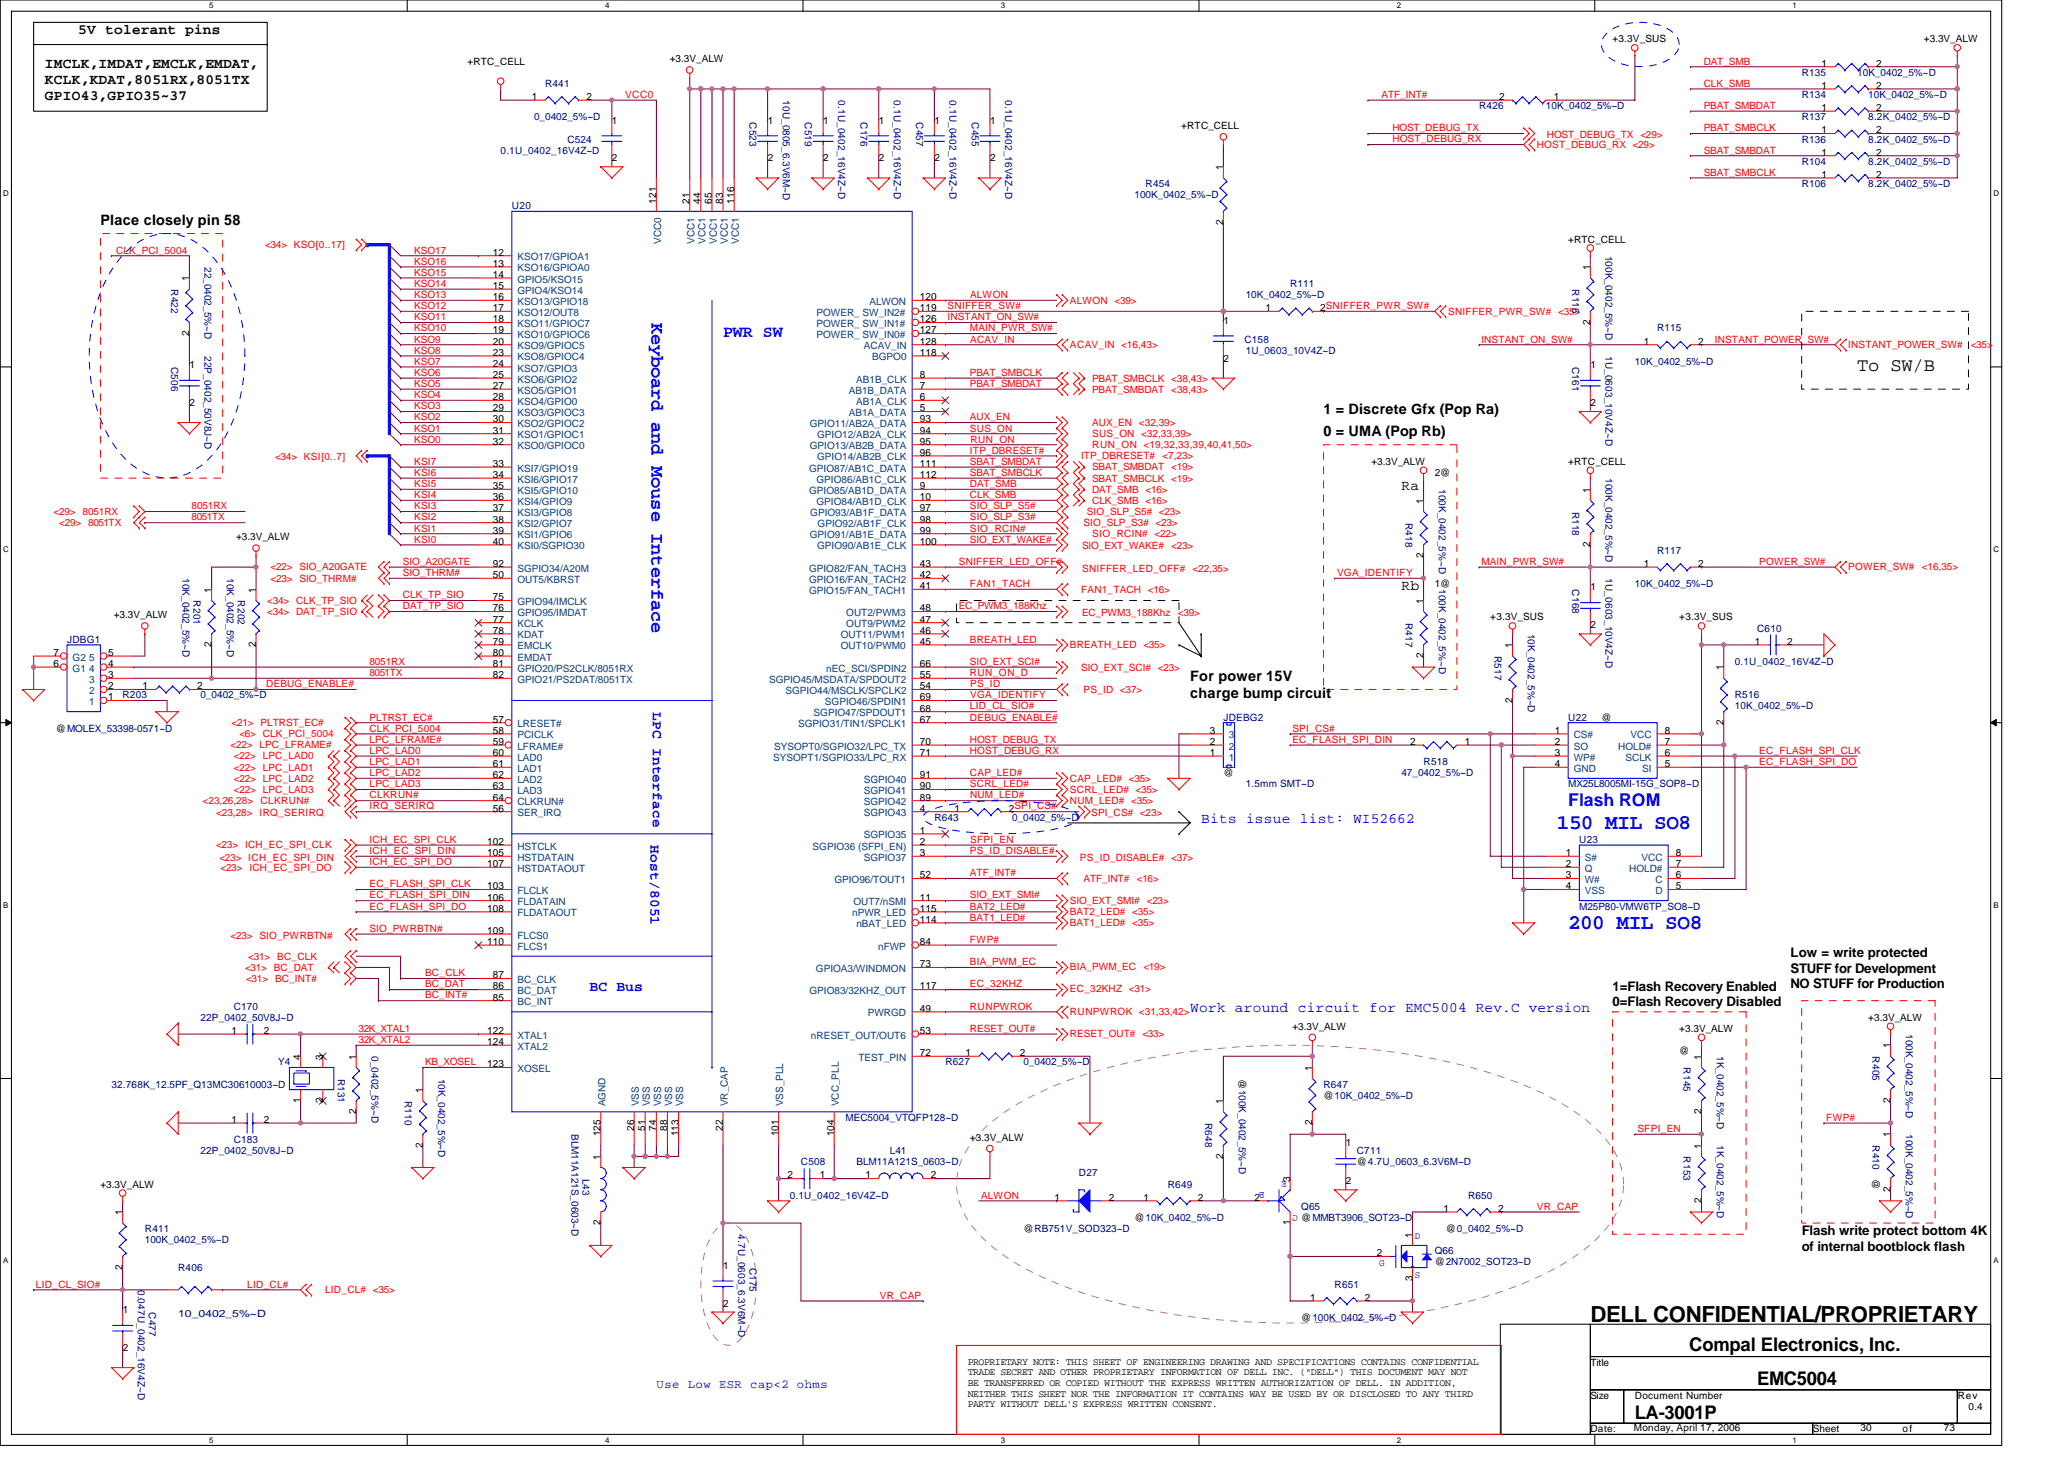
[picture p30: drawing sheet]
<svg xmlns="http://www.w3.org/2000/svg" width="297mm" height="210mm" viewBox="0 0 297 210" stroke-linecap="round" stroke-linejoin="round" font-family="sans-serif">
<defs><g id="words">
<text font-size="3.2" x="228.9" y="190.2">DELL CONFIDENTIAL/PROPRIETARY</text>
<g font-size="3" fill="#00f">
<text x="224.1" y="119.4">150 MIL SO8</text>
<text x="225.7" y="133.8">200 MIL SO8</text>
</g>
<text font-size="2.7" fill="#00f" x="93.7" y="46.4" transform="rotate(90 93.7 46.4)">Keyboard and Mouse Interface</text>
<g font-size="2.7">
<text x="267.3" y="53.4">To SW/B</text>
<text x="243.1" y="194.4">Compal Electronics, Inc.</text>
<text x="252.9" y="199.3">EMC5004</text>
<text x="235.3" y="204.2">LA-3001P</text>
</g>
<text font-size="2.5" fill="#00f" x="225.7" y="116">Flash ROM</text>
<text font-size="2.4" fill="#00f" x="104.1" y="48.4">PWR SW</text>
<g font-size="2.1">
<text x="11.3" y="5">5V tolerant pins</text>
<text x="6.5" y="9.7">IMCLK,IMDAT,EMCLK,EMDAT,</text>
<text x="6.5" y="12.1">KCLK,KDAT,8051RX,8051TX</text>
<text x="6.5" y="14.4">GPIO43,GPIO35~37</text>
<text x="14.5" y="32.3">Place closely pin 58</text>
<text x="190.5" y="59.5">1 = Discrete Gfx (Pop Ra)</text>
<text x="190.5" y="62.7">0 = UMA (Pop Rb)</text>
<text x="201.7" y="70.5">Ra</text>
<text x="201.7" y="84.9">Rb</text>
<text x="171.3" y="97.9">For power 15V</text>
<text x="171.3" y="100.4">charge bump circuit</text>
</g>
<g font-size="2.1" fill="#00f">
<text x="94" y="102.4" transform="rotate(90 94 102.4)">LPC Interface</text>
<text x="172.9" y="118.5">Bits issue list: WI52662</text>
<text x="93.6" y="121.6" transform="rotate(90 93.6 121.6)">Host/8051</text>
<text x="84.9" y="142.6">BC Bus</text>
<text x="171.3" y="145.7">Work around circuit for EMC5004 Rev.C version</text>
</g>
<g font-size="1.9">
<text x="257.7" y="137.8">Low = write protected</text>
<text x="232.1" y="142.6">1=Flash Recovery Enabled</text>
<text x="257.7" y="142.3">NO STUFF for Production</text>
<text x="257.7" y="140">STUFF for Development</text>
<text x="232.1" y="144.8">0=Flash Recovery Disabled</text>
<text x="259.3" y="177.8">Flash write protect bottom 4K</text>
<text x="259.3" y="180">of internal bootblock flash</text>
</g>
<text font-size="1.8" fill="#00f" x="94.5" y="199.8">Use Low ESR cap&lt;2 ohms</text>
<g font-size="1.4">
<text x="67.3" y="9.3">+RTC_CELL</text>
<text x="96.4" y="9">+3.3V_ALW</text>
<text x="232.1" y="6.1">+3.3V_SUS</text>
<text x="262.1" y="9.6">1</text>
<text x="270" y="9.6">2</text>
<text x="276.9" y="6.1">+3.3V_ALW</text>
<text x="76.5" y="14.4">1</text>
<text x="84.4" y="14.4">2</text>
<text x="88.1" y="17.8">1</text>
<text x="110.5" y="17.8">1</text>
<text x="118.5" y="17.8">1</text>
<text x="126.5" y="17.8">1</text>
<text x="134.5" y="17.8">1</text>
<text x="142.5" y="17.8">1</text>
<text x="215.7" y="14.4">2</text>
<text x="223.6" y="14.4">1</text>
<text x="262.1" y="16">1</text>
<text x="262.1" y="12.8">1</text>
<text x="270" y="16">2</text>
<text x="270" y="12.8">2</text>
<text x="88.1" y="23.2">2</text>
<text x="110.5" y="23.2">2</text>
<text x="118.5" y="23.2">2</text>
<text x="126.5" y="23.2">2</text>
<text x="134.5" y="23.2">2</text>
<text x="142.5" y="23.2">2</text>
<text x="170" y="18.6">+RTC_CELL</text>
<text x="262.1" y="19.2">1</text>
<text x="262.1" y="22.4">1</text>
<text x="270" y="19.2">2</text>
<text x="270" y="22.4">2</text>
<text x="94.4" y="29.3" transform="rotate(-90 94.4 29.3)">121</text>
<text x="99.2" y="29.3" transform="rotate(-90 99.2 29.3)">21</text>
<text x="100.8" y="29.3" transform="rotate(-90 100.8 29.3)">44</text>
<text x="102.4" y="29.3" transform="rotate(-90 102.4 29.3)">65</text>
<text x="104" y="29.3" transform="rotate(-90 104 29.3)">83</text>
<text x="105.6" y="29.3" transform="rotate(-90 105.6 29.3)">116</text>
<text x="176" y="24.5" transform="rotate(-90 176 24.5)">1</text>
<text x="262.1" y="25.6">1</text>
<text x="270" y="25.6">2</text>
<text x="176" y="32.3" transform="rotate(-90 176 32.3)">2</text>
<text x="225.7" y="34.9">+RTC_CELL</text>
<text x="27.2" y="40.5" transform="rotate(-90 27.2 40.5)">1</text>
<text x="70.9" y="40">14</text>
<text x="70.9" y="41.6">15</text>
<text x="70.9" y="36.8">12</text>
<text x="70.9" y="38.4">13</text>
<text x="228.9" y="38.9" transform="rotate(-90 228.9 38.9)">1</text>
<text x="70.9" y="43.2">16</text>
<text x="70.9" y="44.8">17</text>
<text x="70.9" y="46.4">18</text>
<text x="70.9" y="48">19</text>
<text x="132.4" y="43.2">120</text>
<text x="132.4" y="46.4">126</text>
<text x="132.4" y="48">127</text>
<text x="132.4" y="44.8">119</text>
<text x="176.1" y="46.6">1</text>
<text x="182.1" y="44.8">1</text>
<text x="190" y="44.8">2SNIFFER_PWR_SW#</text>
<text x="228.9" y="46.7" transform="rotate(-90 228.9 46.7)">2</text>
<text x="27.2" y="48.3" transform="rotate(-90 27.2 48.3)">2</text>
<text x="27.3" y="53">1</text>
<text x="70.9" y="49.6">20</text>
<text x="70.9" y="51.2">23</text>
<text x="70.9" y="52.8">24</text>
<text x="132.4" y="51.2">118</text>
<text x="132.4" y="49.6">128</text>
<text x="176.1" y="52">2</text>
<text x="228.9" y="53">1</text>
<text x="236.6" y="49.6">1</text>
<text x="244.4" y="49.6">2</text>
<text x="27.3" y="58.4">2</text>
<text x="70.9" y="54.4">25</text>
<text x="70.9" y="57.6">28</text>
<text x="70.9" y="59.2">29</text>
<text x="70.9" y="56">27</text>
<text x="132.4" y="59.2">5</text>
<text x="132.4" y="56">7</text>
<text x="132.4" y="57.6">6</text>
<text x="132.4" y="54.4">8</text>
<text x="228.9" y="58.4">2</text>
<text x="70.9" y="60.8">30</text>
<text x="70.9" y="62.4">31</text>
<text x="70.9" y="64">32</text>
<text x="132.4" y="60.8">93</text>
<text x="132.4" y="64">95</text>
<text x="132.4" y="62.4">94</text>
<text x="132.4" y="65.6">96</text>
<text x="70.9" y="67.2">33</text>
<text x="70.9" y="68.8">34</text>
<text x="70.9" y="70.4">35</text>
<text x="70.9" y="72">36</text>
<text x="132.4" y="67.2">111</text>
<text x="132.4" y="70.4">9</text>
<text x="132.4" y="68.8">112</text>
<text x="132.4" y="72">10</text>
<text x="197.4" y="66.9">+3.3V_ALW</text>
<text x="206.5" y="68.5">2@</text>
<text x="225.7" y="66.9">+RTC_CELL</text>
<text x="228.9" y="70.9" transform="rotate(-90 228.9 70.9)">1</text>
<text x="34" y="77.8">+3.3V_ALW</text>
<text x="70.9" y="73.6">37</text>
<text x="70.9" y="75.2">38</text>
<text x="70.9" y="76.8">39</text>
<text x="132.4" y="76.8">99</text>
<text x="132.4" y="73.6">97</text>
<text x="132.4" y="75.2">98</text>
<text x="204.8" y="72.5" transform="rotate(-90 204.8 72.5)">1</text>
<text x="70.9" y="83.2">50</text>
<text x="70.9" y="78.4">40</text>
<text x="70.9" y="81.6">92</text>
<text x="132.4" y="78.4">100</text>
<text x="132.4" y="81.6">43</text>
<text x="132.4" y="83.2">42</text>
<text x="204.8" y="80.3" transform="rotate(-90 204.8 80.3)">2</text>
<text x="228.9" y="78.7" transform="rotate(-90 228.9 78.7)">2</text>
<text x="236.6" y="81.6">1</text>
<text x="244.4" y="81.6">2</text>
<text x="16.4" y="89">+3.3V_ALW</text>
<text x="30.4" y="85.3" transform="rotate(-90 30.4 85.3)">1</text>
<text x="36.8" y="85.3" transform="rotate(-90 36.8 85.3)">1</text>
<text x="70.9" y="89.6">77</text>
<text x="70.9" y="86.4">75</text>
<text x="70.9" y="88">76</text>
<text x="132.4" y="89.6">47</text>
<text x="132.4" y="88">48</text>
<text x="132.4" y="84.8">41</text>
<text x="204.8" y="86.9" transform="rotate(-90 204.8 86.9)">1</text>
<text x="206.5" y="84.5">1@</text>
<text x="214.5" y="89.3">+3.3V_SUS</text>
<text x="228.9" y="85">1</text>
<text x="241.7" y="89.3">+3.3V_SUS</text>
<text x="7.7" y="96">6</text>
<text x="7.7" y="94.4">7</text>
<text x="15.6" y="96">4</text>
<text x="15.6" y="94.4">5</text>
<text x="30.4" y="93.2" transform="rotate(-90 30.4 93.2)">2</text>
<text x="36.8" y="93.2" transform="rotate(-90 36.8 93.2)">2</text>
<text x="70.9" y="91.2">78</text>
<text x="70.9" y="92.8">79</text>
<text x="70.9" y="94.4">80</text>
<text x="70.9" y="96">81</text>
<text x="132.4" y="96">66</text>
<text x="132.4" y="91.2">46</text>
<text x="132.4" y="92.8">45</text>
<text x="204.8" y="94.7" transform="rotate(-90 204.8 94.7)">2</text>
<text x="217.7" y="93.3" transform="rotate(-90 217.7 93.3)">1</text>
<text x="228.9" y="90.4">2</text>
<text x="252.6" y="92.8">1</text>
<text x="257.2" y="92.8">2</text>
<text x="15.6" y="100.8">1</text>
<text x="15.6" y="99.2">2</text>
<text x="15.6" y="97.6">3</text>
<text x="20.5" y="99.2">1</text>
<text x="28.4" y="99.2">2</text>
<text x="70.9" y="97.6">82</text>
<text x="132.4" y="99.2">54</text>
<text x="132.4" y="100.8">69</text>
<text x="132.4" y="97.6">55</text>
<text x="217.7" y="101.2" transform="rotate(-90 217.7 101.2)">2</text>
<text x="248" y="96.5" transform="rotate(-90 248 96.5)">1</text>
<text x="8" y="105.3">@MOLEX_53398-0571~D</text>
<text x="70.9" y="104">57</text>
<text x="70.9" y="105.6">58</text>
<text x="70.9" y="107.2">59</text>
<text x="132.4" y="107.2">70</text>
<text x="132.4" y="104">67</text>
<text x="132.4" y="102.4">68</text>
<text x="174.1" y="107.2">2</text>
<text x="174.1" y="105.6">3</text>
<text x="202.9" y="107.2">2</text>
<text x="210.8" y="107.2">1</text>
<text x="223.7" y="105.6">1</text>
<text x="223.7" y="107.2">2</text>
<text x="230.5" y="103.7">@</text>
<text x="239.6" y="105.6">8</text>
<text x="239.6" y="107.2">7</text>
<text x="248" y="104.4" transform="rotate(-90 248 104.4)">2</text>
<text x="70.9" y="108.8">60</text>
<text x="70.9" y="110.4">61</text>
<text x="70.9" y="112">62</text>
<text x="70.9" y="113.6">63</text>
<text x="132.4" y="113.6">90</text>
<text x="132.4" y="112">91</text>
<text x="132.4" y="108.8">71</text>
<text x="174.1" y="108.8">1</text>
<text x="176.1" y="111.7">@</text>
<text x="223.7" y="108.8">3</text>
<text x="223.7" y="110.4">4</text>
<text x="239.6" y="110.4">5</text>
<text x="239.6" y="108.8">6</text>
<text x="70.9" y="116.8">56</text>
<text x="70.9" y="115.2">64</text>
<text x="132.4" y="120">1</text>
<text x="132.4" y="116.8">4</text>
<text x="132.4" y="115.2">89</text>
<text x="137.3" y="116.8">1</text>
<text x="145.2" y="116.8">2SPI_CS#</text>
<text x="70.1" y="121.6">102</text>
<text x="70.1" y="123.2">105</text>
<text x="70.1" y="124.8">107</text>
<text x="132.4" y="123.2">3</text>
<text x="132.4" y="121.6">2</text>
<text x="225.4" y="123.2">1</text>
<text x="225.4" y="124.8">2</text>
<text x="241.2" y="123.2">8</text>
<text x="241.2" y="124.8">7</text>
<text x="70.1" y="128">103</text>
<text x="70.1" y="129.6">106</text>
<text x="70.1" y="131.2">108</text>
<text x="132.4" y="126.4">52</text>
<text x="132.4" y="131.2">115</text>
<text x="132.4" y="129.6">11</text>
<text x="225.4" y="126.4">3</text>
<text x="225.4" y="128">4</text>
<text x="241.2" y="126.4">6</text>
<text x="241.2" y="128">5</text>
<text x="70.1" y="134.4">109</text>
<text x="70.1" y="136">110</text>
<text x="132.4" y="136">84</text>
<text x="132.4" y="132.8">114</text>
<text x="70.9" y="140.8">87</text>
<text x="70.9" y="142.4">86</text>
<text x="70.9" y="144">85</text>
<text x="132.4" y="139.2">73</text>
<text x="132.4" y="142.4">117</text>
<text x="33.3" y="148.8">1</text>
<text x="38" y="148.8">2</text>
<text x="70.1" y="148.8">122</text>
<text x="132.4" y="145.6">49</text>
<text x="132.4" y="148.8">53</text>
<text x="186" y="148.2">+3.3V_ALW</text>
<text x="241.7" y="148.5">+3.3V_ALW</text>
<text x="268.9" y="146.9">+3.3V_ALW</text>
<text x="43.2" y="152.5" transform="rotate(-90 43.2 152.5)">4</text>
<text x="46.4" y="152.5" transform="rotate(-90 46.4 152.5)">3</text>
<text x="51.2" y="152.5" transform="rotate(-90 51.2 152.5)">1</text>
<text x="70.1" y="153.6">123</text>
<text x="70.1" y="150.4">124</text>
<text x="132.4" y="152">72</text>
<text x="138.9" y="152">1</text>
<text x="146.8" y="152">2</text>
<text x="178.3" y="155.2" transform="rotate(90 178.3 155.2)">@100K_0402_5%~D</text>
<text x="188.8" y="154.1" transform="rotate(-90 188.8 154.1)">1</text>
<text x="241.7" y="151.7">@</text>
<text x="244.9" y="152.5" transform="rotate(-90 244.9 152.5)">1</text>
<text x="272.1" y="150.9" transform="rotate(-90 272.1 150.9)">1</text>
<text x="33.3" y="161.6">1</text>
<text x="38" y="161.6">2</text>
<text x="43.2" y="158.7" transform="rotate(-90 43.2 158.7)">1</text>
<text x="46.4" y="158.7" transform="rotate(-90 46.4 158.7)">2</text>
<text x="51.2" y="160.4" transform="rotate(-90 51.2 160.4)">2</text>
<text x="60.8" y="157.3" transform="rotate(-90 60.8 157.3)">1</text>
<text x="176" y="158.9" transform="rotate(-90 176 158.9)">1</text>
<text x="188.8" y="161.9" transform="rotate(-90 188.8 161.9)">2</text>
<text x="190.5" y="158.1">@10K_0402_5%~D</text>
<text x="244.9" y="160.4" transform="rotate(-90 244.9 160.4)">2</text>
<text x="272.1" y="158.7" transform="rotate(-90 272.1 158.7)">2</text>
<text x="60.8" y="165.2" transform="rotate(-90 60.8 165.2)">2</text>
<text x="86.4" y="163.6" transform="rotate(-90 86.4 163.6)">125</text>
<text x="86.4" y="166.9" transform="rotate(-90 86.4 166.9)">1</text>
<text x="91.2" y="162.8" transform="rotate(-90 91.2 162.8)">26</text>
<text x="92.8" y="162.8" transform="rotate(-90 92.8 162.8)">51</text>
<text x="94.4" y="162.8" transform="rotate(-90 94.4 162.8)">74</text>
<text x="96" y="162.8" transform="rotate(-90 96 162.8)">88</text>
<text x="97.6" y="163.6" transform="rotate(-90 97.6 163.6)">113</text>
<text x="104" y="162.8" transform="rotate(-90 104 162.8)">22</text>
<text x="112" y="163.6" transform="rotate(-90 112 163.6)">101</text>
<text x="120" y="163.6" transform="rotate(-90 120 163.6)">104</text>
<text x="139.6" y="164.2">+3.3V_ALW</text>
<text x="176" y="166.8" transform="rotate(-90 176 166.8)">2</text>
<text x="193.7" y="165">1</text>
<text x="195.3" y="167.7">@4.7U_0603_6.3V6M~D</text>
<text x="244.9" y="165.3" transform="rotate(-90 244.9 165.3)">1</text>
<text x="272.1" y="163.7" transform="rotate(-90 272.1 163.7)">1</text>
<text x="14.5" y="170.9">+3.3V_ALW</text>
<text x="113.3" y="169.6">2</text>
<text x="118" y="169.6">1</text>
<text x="124.5" y="169.6">1</text>
<text x="134" y="169.6">2</text>
<text x="151.7" y="172.8">1</text>
<text x="159.6" y="172.8">2</text>
<text x="164.5" y="172.8">1</text>
<text x="172.4" y="172.8">2</text>
<text x="180.5" y="172.8">2</text>
<text x="185.6" y="170.1" transform="rotate(-90 185.6 170.1)">3</text>
<text x="193.7" y="170.4">2</text>
<text x="244.9" y="173.2" transform="rotate(-90 244.9 173.2)">2</text>
<text x="269.5" y="169.6" transform="rotate(90 269.5 169.6)">@</text>
<text x="272.1" y="171.6" transform="rotate(-90 272.1 171.6)">2</text>
<text x="17.6" y="174.9" transform="rotate(-90 17.6 174.9)">1</text>
<text x="86.4" y="176.4" transform="rotate(-90 86.4 176.4)">2</text>
<text x="147.3" y="177.3">@RB751V_SOD323~D</text>
<text x="163.3" y="175.7">@10K_0402_5%~D</text>
<text x="185.6" y="176.4" transform="rotate(-90 185.6 176.4)">1</text>
<text x="187.3" y="175.7">@MMBT3906_SOT23~D</text>
<text x="203.3" y="178.1" transform="rotate(-90 203.3 178.1)">1</text>
<text x="207.7" y="174.4">1</text>
<text x="208.1" y="177.3">@0_0402_5%~D</text>
<text x="215.6" y="174.4">2</text>
<text x="17.6" y="182.8" transform="rotate(-90 17.6 182.8)">2</text>
<text x="104.1" y="182.6">1</text>
<text x="198.1" y="180.8">2</text>
<text x="203.3" y="184.4" transform="rotate(-90 203.3 184.4)">3</text>
<text x="206.5" y="182.1">@2N7002_SOT23~D</text>
<text x="17.7" y="189">1</text>
<text x="104.1" y="188">2</text>
<text x="187.3" y="190.1">@100K_0402_5%~D</text>
<text x="188.5" y="187.2">1</text>
<text x="196.4" y="187.2">2</text>
<text x="17.7" y="194.4">2</text>
<text x="139.3" y="196.4">PROPRIETARY NOTE: THIS SHEET OF ENGINEERING DRAWING AND SPECIFICATIONS CONTAINS CONFIDENTIAL</text>
<text x="139.3" y="197.9">TRADE SECRET AND OTHER PROPRIETARY INFORMATION OF DELL INC. (&quot;DELL&quot;) THIS DOCUMENT MAY NOT</text>
<text x="228.9" y="196.5">Title</text>
<text x="139.3" y="199.5">BE TRANSFERRED OR COPIED WITHOUT THE EXPRESS WRITTEN AUTHORIZATION OF DELL. IN ADDITION,</text>
<text x="139.3" y="201">NEITHER THIS SHEET NOR THE INFORMATION IT CONTAINS WAY BE USED BY OR DISCLOSED TO ANY THIRD</text>
<text x="139.3" y="202.6">PARTY WITHOUT DELL'S EXPRESS WRITTEN CONSENT.</text>
<text x="228.9" y="201.3">Size</text>
<text x="235.3" y="201.3">Document Number</text>
<text x="281.7" y="201.3">Rev</text>
<text x="283.3" y="202.9">0.4</text>
<text x="228.9" y="206.1">Date:</text>
<text x="235.1" y="206">Monday, April 17, 2006</text>
<text x="260.9" y="206.1">Sheet</text>
<text x="267.8" y="206">30</text>
<text x="273.8" y="206.1">of</text>
<text x="279.8" y="206">73</text>
</g>
<g font-size="1.4" fill="#f00">
<text x="245.2" y="9.3">DAT_SMB</text>
<text x="90" y="14.1">VCC0</text>
<text x="198.8" y="14.1">ATF_INT#</text>
<text x="245.2" y="12.5">CLK_SMB</text>
<text x="245.2" y="15.7">PBAT_SMBDAT</text>
<text x="200.4" y="18.9">HOST_DEBUG_TX</text>
<text x="200.4" y="20.5">HOST_DEBUG_RX</text>
<text x="221.2" y="21.3">HOST_DEBUG_RX &lt;29&gt;</text>
<text x="222.6" y="19.9">HOST_DEBUG_TX &lt;29&gt;</text>
<text x="245.2" y="18.9">PBAT_SMBCLK</text>
<text x="245.2" y="22.1">SBAT_SMBDAT</text>
<text x="245.2" y="25.3">SBAT_SMBCLK</text>
<text x="38.1" y="35.7">&lt;34&gt; KSO[0..17]</text>
<text x="16.7" y="36.5">CLK_PCI_5004</text>
<text x="59.6" y="38.1">KSO16</text>
<text x="59.6" y="41.3">KSO14</text>
<text x="59.6" y="39.7">KSO15</text>
<text x="59.6" y="36.5">KSO17</text>
<text x="59.6" y="44.5">KSO12</text>
<text x="59.6" y="46.1">KSO11</text>
<text x="59.6" y="42.9">KSO13</text>
<text x="59.6" y="47.7">KSO10</text>
<text x="136.4" y="46.1">INSTANT_ON_SW#</text>
<text x="136.4" y="44.5">SNIFFER_SW#</text>
<text x="139.6" y="47.7">MAIN_PWR_SW#</text>
<text x="139.6" y="42.9">ALWON</text>
<text x="154" y="43.7">ALWON &lt;39&gt;</text>
<text x="208.4" y="45.3">SNIFFER_PWR_SW# &lt;35&gt;</text>
<text x="59.6" y="49.3">KSO9</text>
<text x="59.6" y="50.9">KSO8</text>
<text x="59.6" y="52.5">KSO7</text>
<text x="139.6" y="49.3">ACAV_IN</text>
<text x="154" y="50.1">ACAV_IN &lt;16,43&gt;</text>
<text x="213.2" y="49.3">INSTANT_ON_SW#</text>
<text x="246.8" y="49.3">INSTANT_POWER_SW#</text>
<text x="266" y="50.1">INSTANT_POWER_SW#</text>
<text x="283.6" y="50.1">&lt;35&gt;</text>
<text x="59.6" y="57.3">KSO4</text>
<text x="59.6" y="54.1">KSO6</text>
<text x="59.6" y="58.9">KSO3</text>
<text x="59.6" y="55.7">KSO5</text>
<text x="139.6" y="55.7">PBAT_SMBDAT</text>
<text x="139.6" y="54.1">PBAT_SMBCLK</text>
<text x="157.2" y="54.9">PBAT_SMBCLK &lt;38,43&gt;</text>
<text x="157.2" y="56.5">PBAT_SMBDAT &lt;38,43&gt;</text>
<text x="59.6" y="62.1">KSO1</text>
<text x="59.6" y="60.5">KSO2</text>
<text x="59.6" y="63.7">KSO0</text>
<text x="139.6" y="60.5">AUX_EN</text>
<text x="139.6" y="62.1">SUS_ON</text>
<text x="139.6" y="65.3">ITP_DBRESET#</text>
<text x="139.7" y="63.7">RUN_ON</text>
<text x="157.2" y="61.3">AUX_EN &lt;32,39&gt;</text>
<text x="157.2" y="62.9">SUS_ON &lt;32,33,39&gt;</text>
<text x="157.2" y="64.5">RUN_ON &lt;19,32,33,39,40,41,50&gt;</text>
<text x="39.6" y="66.3">&lt;34&gt; KSI[0..7]</text>
<text x="59.6" y="68.5">KSI6</text>
<text x="59.6" y="71.7">KSI4</text>
<text x="59.6" y="70.1">KSI5</text>
<text x="59.6" y="66.9">KSI7</text>
<text x="139.6" y="71.7">CLK_SMB</text>
<text x="139.6" y="66.9">SBAT_SMBDAT</text>
<text x="139.6" y="68.5">SBAT_SMBCLK</text>
<text x="139.6" y="70.1">DAT_SMB</text>
<text x="155.6" y="66.1">ITP_DBRESET#</text>
<text x="157.2" y="70.9">DAT_SMB &lt;16&gt;</text>
<text x="157.2" y="67.7">SBAT_SMBDAT &lt;19&gt;</text>
<text x="157.2" y="69.3">SBAT_SMBCLK &lt;19&gt;</text>
<text x="167.3" y="66.1">&lt;7,23&gt;</text>
<text x="7.7" y="74.1">&lt;29&gt; 8051RX</text>
<text x="8.5" y="75.7">&lt;29&gt; 8051TX</text>
<text x="27.6" y="73.3">8051RX</text>
<text x="27.6" y="74.9">8051TX</text>
<text x="59.6" y="73.3">KSI3</text>
<text x="59.6" y="76.5">KSI1</text>
<text x="59.6" y="74.9">KSI2</text>
<text x="139.6" y="73.3">SIO_SLP_S5#</text>
<text x="139.6" y="74.9">SIO_SLP_S3#</text>
<text x="139.6" y="76.5">SIO_RCIN#</text>
<text x="155.9" y="75.7">SIO_SLP_S3# &lt;23&gt;</text>
<text x="156.4" y="74.1">SIO_SLP_S5# &lt;23&gt;</text>
<text x="157.2" y="72.5">CLK_SMB &lt;16&gt;</text>
<text x="157.2" y="77.3">SIO_RCIN# &lt;22&gt;</text>
<text x="38.9" y="82.1">&lt;22&gt; SIO_A20GATE</text>
<text x="38.9" y="83.7">&lt;23&gt; SIO_THRM#</text>
<text x="58" y="81.3">SIO_A20GATE</text>
<text x="58" y="82.9">SIO_THRM#</text>
<text x="59.6" y="78.1">KSI0</text>
<text x="138" y="81.3">SNIFFER_LED_OFF#</text>
<text x="139.6" y="78.1">SIO_EXT_WAKE#</text>
<text x="155.7" y="79.1">SIO_EXT_WAKE#</text>
<text x="155.7" y="82.3">SNIFFER_LED_OFF# &lt;22,35&gt;</text>
<text x="168.5" y="79.1">&lt;23&gt;</text>
<text x="192.4" y="82.9">VGA_IDENTIFY</text>
<text x="213.2" y="81.3">MAIN_PWR_SW#</text>
<text x="253.2" y="81.3">POWER_SW#</text>
<text x="266" y="82.1">POWER_SW#</text>
<text x="276.6" y="82.1">&lt;16,35&gt;</text>
<text x="38.5" y="86.9">&lt;34&gt; CLK_TP_SIO</text>
<text x="38.5" y="88.5">&lt;34&gt; DAT_TP_SIO</text>
<text x="58" y="86.1">CLK_TP_SIO</text>
<text x="58" y="87.7">DAT_TP_SIO</text>
<text x="138" y="87.7">EC_PWM3_188Khz</text>
<text x="139.6" y="84.5">FAN1_TACH</text>
<text x="155.6" y="85.3">FAN1_TACH &lt;16&gt;</text>
<text x="155.7" y="88.7">EC_PWM3_188Khz</text>
<text x="169.5" y="88.7">&lt;39&gt;</text>
<text x="53.2" y="95.7">8051RX</text>
<text x="139.6" y="92.5">BREATH_LED</text>
<text x="139.6" y="95.7">SIO_EXT_SCI#</text>
<text x="154" y="93.3">BREATH_LED &lt;35&gt;</text>
<text x="38.3" y="98.9">DEBUG_ENABLE#</text>
<text x="53.2" y="97.3">8051TX</text>
<text x="139.6" y="97.3">RUN_ON_D</text>
<text x="139.6" y="100.5">VGA_IDENTIFY</text>
<text x="139.6" y="98.9">PS_ID</text>
<text x="155.6" y="96.5">SIO_EXT_SCI# &lt;23&gt;</text>
<text x="155.9" y="99.7">PS_ID &lt;37&gt;</text>
<text x="33.2" y="107.7">&lt;22&gt; LPC_LFRAME#</text>
<text x="33.3" y="104.5">&lt;21&gt; PLTRST_EC#</text>
<text x="34.5" y="106.1">&lt;6&gt; CLK_PCI_5004</text>
<text x="53.2" y="103.7">PLTRST_EC#</text>
<text x="53.2" y="106.9">LPC_LFRAME#</text>
<text x="53.2" y="105.3">CLK_PCI_5004</text>
<text x="139.6" y="103.7">DEBUG_ENABLE#</text>
<text x="139.6" y="106.9">HOST_DEBUG_TX</text>
<text x="139.6" y="102.1">LID_CL_SIO#</text>
<text x="186" y="105.3">SPI_CS#</text>
<text x="186" y="106.9">EC_FLASH_SPI_DIN</text>
<text x="33.7" y="109.3">&lt;22&gt; LPC_LAD0</text>
<text x="33.7" y="110.9">&lt;22&gt; LPC_LAD1</text>
<text x="33.7" y="112.5">&lt;22&gt; LPC_LAD2</text>
<text x="53.2" y="111.7">LPC_LAD2</text>
<text x="53.2" y="108.5">LPC_LAD0</text>
<text x="53.2" y="110.1">LPC_LAD1</text>
<text x="53.2" y="113.3">LPC_LAD3</text>
<text x="139.6" y="111.7">CAP_LED#</text>
<text x="139.6" y="113.3">SCRL_LED#</text>
<text x="139.6" y="108.5">HOST_DEBUG_RX</text>
<text x="154" y="112.5">CAP_LED# &lt;35&gt;</text>
<text x="253.2" y="108.5">EC_FLASH_SPI_CLK</text>
<text x="253.2" y="110.1">EC_FLASH_SPI_DO</text>
<text x="29.2" y="115.7">&lt;23,26,28&gt;</text>
<text x="31.1" y="117.5">&lt;23,28&gt; IRQ_SERIRQ</text>
<text x="33.7" y="114.1">&lt;22&gt; LPC_LAD3</text>
<text x="37.5" y="115.7">CLKRUN#</text>
<text x="53.2" y="116.5">IRQ_SERIRQ</text>
<text x="53.2" y="114.9">CLKRUN#</text>
<text x="139.6" y="114.9">NUM_LED#</text>
<text x="154" y="114.1">SCRL_LED# &lt;35&gt;</text>
<text x="154" y="115.7">NUM_LED# &lt;35&gt;</text>
<text x="157" y="117.5">SPI_CS# &lt;23&gt;</text>
<text x="31.1" y="122.1">&lt;23&gt; ICH_EC_SPI_CLK</text>
<text x="31.6" y="123.9">&lt;23&gt; ICH_EC_SPI_DIN</text>
<text x="31.7" y="125.3">&lt;23&gt; ICH_EC_SPI_DO</text>
<text x="53.2" y="121.3">ICH_EC_SPI_CLK</text>
<text x="53.2" y="122.9">ICH_EC_SPI_DIN</text>
<text x="53.2" y="124.5">ICH_EC_SPI_DO</text>
<text x="139.6" y="122.9">PS_ID_DISABLE#</text>
<text x="139.6" y="121.3">SFPI_EN</text>
<text x="155.4" y="123.9">PS_ID_DISABLE# &lt;37&gt;</text>
<text x="53.2" y="129.3">EC_FLASH_SPI_DIN</text>
<text x="53.2" y="130.9">EC_FLASH_SPI_DO</text>
<text x="53.2" y="127.7">EC_FLASH_SPI_CLK</text>
<text x="139.6" y="130.9">BAT2_LED#</text>
<text x="139.6" y="129.3">SIO_EXT_SMI#</text>
<text x="139.6" y="126.1">ATF_INT#</text>
<text x="154" y="131.7">BAT2_LED# &lt;35&gt;</text>
<text x="154" y="130.1">SIO_EXT_SMI# &lt;23&gt;</text>
<text x="155.9" y="126.9">ATF_INT#</text>
<text x="163.6" y="126.9">&lt;16&gt;</text>
<text x="33.2" y="135.1">&lt;23&gt; SIO_PWRBTN#</text>
<text x="53.2" y="134.1">SIO_PWRBTN#</text>
<text x="139.6" y="132.5">BAT1_LED#</text>
<text x="139.6" y="135.7">FWP#</text>
<text x="154" y="133.3">BAT1_LED# &lt;35&gt;</text>
<text x="35.3" y="139.7">&lt;31&gt; BC_DAT</text>
<text x="35.4" y="141.3">&lt;31&gt; BC_INT#</text>
<text x="35.7" y="138.1">&lt;31&gt; BC_CLK</text>
<text x="61.2" y="140.5">BC_CLK</text>
<text x="61.2" y="142.1">BC_DAT</text>
<text x="61.2" y="143.7">BC_INT#</text>
<text x="139.6" y="142.1">EC_32KHZ</text>
<text x="139.6" y="138.9">BIA_PWM_EC</text>
<text x="154" y="142.7">EC_32KHZ &lt;31&gt;</text>
<text x="154" y="139.6">BIA_PWM_EC</text>
<text x="164.5" y="139.6">&lt;19&gt;</text>
<text x="51.6" y="148.5">32K_XTAL1</text>
<text x="139.6" y="148.5">RESET_OUT#</text>
<text x="139.6" y="145.3">RUNPWROK</text>
<text x="154" y="149.3">RESET_OUT# &lt;33&gt;</text>
<text x="154" y="146.1">RUNPWROK &lt;31,33,42&gt;</text>
<text x="51.6" y="150.1">32K_XTAL2</text>
<text x="61.2" y="153.3">KB_XOSEL</text>
<text x="262.8" y="161.3">FWP#</text>
<text x="235.6" y="162.9">SFPI_EN</text>
<text x="141.2" y="172.5">ALWON</text>
<text x="221.2" y="174.1">VR_CAP</text>
<text x="5.2" y="185.3">LID_CL_SIO#</text>
<text x="35.6" y="185.3">LID_CL#</text>
<text x="46.8" y="186.1">LID_CL# &lt;35&gt;</text>
<text x="126.6" y="186.9">VR_CAP</text>
</g>
<g font-size="1.4" fill="#000080">
<text x="259.3" y="10.9">R135</text>
<text x="267.3" y="10.9">10K_0402_5%~D</text>
<text x="76.9" y="17.3">0_0402_5%~D</text>
<text x="78.5" y="12.5">R441</text>
<text x="107.8" y="17.6" transform="rotate(90 107.8 17.6)">C523</text>
<text x="112.6" y="14.4" transform="rotate(90 112.6 14.4)">10U_0805_6.3V6M~D</text>
<text x="115.8" y="17.6" transform="rotate(90 115.8 17.6)">C519</text>
<text x="120.6" y="14.4" transform="rotate(90 120.6 14.4)">0.1U_0402_16V4Z~D</text>
<text x="123.8" y="17.6" transform="rotate(90 123.8 17.6)">C176</text>
<text x="128.6" y="14.4" transform="rotate(90 128.6 14.4)">0.1U_0402_16V4Z~D</text>
<text x="131.8" y="17.6" transform="rotate(90 131.8 17.6)">C457</text>
<text x="136.6" y="14.4" transform="rotate(90 136.6 14.4)">0.1U_0402_16V4Z~D</text>
<text x="139.8" y="17.6" transform="rotate(90 139.8 17.6)">C455</text>
<text x="144.6" y="14.4" transform="rotate(90 144.6 14.4)">0.1U_0402_16V4Z~D</text>
<text x="212.9" y="15.7">R426</text>
<text x="222.5" y="15.7">10K_0402_5%~D</text>
<text x="259.3" y="17.3">R137</text>
<text x="259.3" y="14.1">R134</text>
<text x="268.9" y="17.3">8.2K_0402_5%~D</text>
<text x="268.9" y="14.1">10K_0402_5%~D</text>
<text x="72" y="22.1">0.1U_0402_16V4Z~D</text>
<text x="81.7" y="20.5">C524</text>
<text x="259.3" y="20.5">R136</text>
<text x="259.3" y="23.7">R104</text>
<text x="268.9" y="20.5">8.2K_0402_5%~D</text>
<text x="268.9" y="23.7">8.2K_0402_5%~D</text>
<text x="163.3" y="28.5">100K_0402_5%~D</text>
<text x="164.9" y="26.9">R454</text>
<text x="259.3" y="26.9">R106</text>
<text x="268.9" y="26.9">8.2K_0402_5%~D</text>
<text x="73.7" y="30.1">U20</text>
<text x="24.6" y="41.6" transform="rotate(90 24.6 41.6)">R422</text>
<text x="29.4" y="38.4" transform="rotate(90 29.4 38.4)">22_0402_5%~D</text>
<text x="185.7" y="41.3">R111</text>
<text x="226.3" y="41.6" transform="rotate(90 226.3 41.6)">R116</text>
<text x="231.1" y="36.8" transform="rotate(90 231.1 36.8)">100K_0402_5%~D</text>
<text x="179.3" y="42.9">10K_0402_5%~D</text>
<text x="238.5" y="47.7">R115</text>
<text x="24.6" y="52.8" transform="rotate(90 24.6 52.8)">C506</text>
<text x="29.4" y="51.2" transform="rotate(90 29.4 51.2)">22P_0402_50V8J~D</text>
<text x="179.1" y="49.3">C158</text>
<text x="179.3" y="50.9">1U_0603_10V4Z~D</text>
<text x="226.3" y="52.8" transform="rotate(90 226.3 52.8)">C161</text>
<text x="231.1" y="51.2" transform="rotate(90 231.1 51.2)">1U_0603_10V4Z~D</text>
<text x="235.3" y="52.5">10K_0402_5%~D</text>
<text x="207.1" y="70.4" transform="rotate(90 207.1 70.4)">100K_0402_5%~D</text>
<text x="231.1" y="68.8" transform="rotate(90 231.1 68.8)">100K_0402_5%~D</text>
<text x="202.3" y="75.2" transform="rotate(90 202.3 75.2)">R418</text>
<text x="226.3" y="73.6" transform="rotate(90 226.3 73.6)">R118</text>
<text x="26.2" y="83.2" transform="rotate(90 26.2 83.2)">10K_0402_5%~D</text>
<text x="32.6" y="83.2" transform="rotate(90 32.6 83.2)">10K_0402_5%~D</text>
<text x="231.1" y="83.2" transform="rotate(90 231.1 83.2)">1U_0603_10V4Z~D</text>
<text x="238.5" y="79.7">R117</text>
<text x="27.8" y="86.4" transform="rotate(90 27.8 86.4)">R201</text>
<text x="34.2" y="86.4" transform="rotate(90 34.2 86.4)">R202</text>
<text x="202.3" y="89.6" transform="rotate(90 202.3 89.6)">R417</text>
<text x="207.1" y="84.8" transform="rotate(90 207.1 84.8)">100K_0402_5%~D</text>
<text x="226.3" y="84.8" transform="rotate(90 226.3 84.8)">C168</text>
<text x="235.3" y="84.5">10K_0402_5%~D</text>
<text x="9.7" y="92.5">JDBG1</text>
<text x="215.1" y="94.4" transform="rotate(90 215.1 94.4)">R517</text>
<text x="219.9" y="91.2" transform="rotate(90 219.9 91.2)">10K_0402_5%~D</text>
<text x="249.7" y="95.7">0.1U_0402_16V4Z~D</text>
<text x="252.9" y="90.9">C610</text>
<text x="17.6" y="100.5">R203</text>
<text x="28.8" y="100.5">0_0402_5%~D</text>
<text x="249.7" y="100.5">R516</text>
<text x="176.1" y="103.7">JDEBG2</text>
<text x="225.7" y="103.7">U22</text>
<text x="249.7" y="102.1">10K_0402_5%~D</text>
<text x="179.3" y="113.3">1.5mm SMT~D</text>
<text x="201.7" y="111.7">47_0402_5%~D</text>
<text x="204.9" y="110.1">R518</text>
<text x="225.7" y="113.3">MX25L8005MI-15G_SOP8~D</text>
<text x="134.5" y="118.1">R643</text>
<text x="145.7" y="118.1">0_0402_5%~D</text>
<text x="227.3" y="121.3">U23</text>
<text x="227.3" y="130.9">M25P80-VMW6TP_SO8~D</text>
<text x="28.8" y="146.9">22P_0402_50V8J~D</text>
<text x="33.7" y="145.3">C170</text>
<text x="274.3" y="148.8" transform="rotate(90 274.3 148.8)">100K_0402_5%~D</text>
<text x="40" y="153.3">Y4</text>
<text x="48.6" y="155.2" transform="rotate(90 48.6 155.2)">R131</text>
<text x="53.4" y="152" transform="rotate(90 53.4 152)">0_0402_5%~D</text>
<text x="63.1" y="155.2" transform="rotate(90 63.1 155.2)">10K_0402_5%~D</text>
<text x="136.1" y="153.3">R627</text>
<text x="147.3" y="153.3">0_0402_5%~D</text>
<text x="242.3" y="153.6" transform="rotate(90 242.3 153.6)">R145</text>
<text x="247.1" y="152" transform="rotate(90 247.1 152)">1K_0402_5%~D</text>
<text x="269.5" y="152" transform="rotate(90 269.5 152)">R405</text>
<text x="16" y="156.5">32.768K_12.5PF_Q13MC30610003~D</text>
<text x="58.2" y="158.4" transform="rotate(90 58.2 158.4)">R110</text>
<text x="121.7" y="161.3">MEC5004_VTQFP128~D</text>
<text x="173.5" y="161.6" transform="rotate(90 173.5 161.6)">R648</text>
<text x="190.5" y="156.5">R647</text>
<text x="28.8" y="166.1">22P_0402_50V8J~D</text>
<text x="33.7" y="164.5">C183</text>
<text x="82.3" y="163.2" transform="rotate(90 82.3 163.2)">BLM11A121S_0603~D</text>
<text x="115.3" y="167.7">C508</text>
<text x="123.3" y="167.7">BLM11A121S_0603~D</text>
<text x="128.1" y="166.1">L41</text>
<text x="195.3" y="166.1">C711</text>
<text x="242.3" y="166.4" transform="rotate(90 242.3 166.4)">R153</text>
<text x="247.1" y="164.8" transform="rotate(90 247.1 164.8)">1K_0402_5%~D</text>
<text x="269.5" y="164.8" transform="rotate(90 269.5 164.8)">R410</text>
<text x="274.3" y="163.2" transform="rotate(90 274.3 163.2)">100K_0402_5%~D</text>
<text x="83.8" y="169.6" transform="rotate(90 83.8 169.6)">L43</text>
<text x="113.7" y="172.5">0.1U_0402_16V4Z~D</text>
<text x="155.3" y="169.3">D27</text>
<text x="168.1" y="170.9">R649</text>
<text x="211.3" y="172.5">R650</text>
<text x="20.8" y="177.3">R411</text>
<text x="20.8" y="178.9">100K_0402_5%~D</text>
<text x="106.3" y="177.6" transform="rotate(90 106.3 177.6)">4.7U_0603_6.3V6M~D</text>
<text x="187.3" y="174.1">Q65</text>
<text x="19.8" y="185.6" transform="rotate(90 19.8 185.6)">0.047U_0402_16V4Z~D</text>
<text x="25.7" y="182.9">R406</text>
<text x="107.8" y="182.4" transform="rotate(90 107.8 182.4)">C175</text>
<text x="192.1" y="185.3">R651</text>
<text x="206.5" y="180.5">Q66</text>
<text x="21.4" y="188.8" transform="rotate(90 21.4 188.8)">C477</text>
<text x="25.7" y="189.5">10_0402_5%~D</text>
</g>
<g font-size="1.4" fill="#004080">
<text x="95.1" y="35.1" transform="rotate(-90 95.1 35.1)">VCC0</text>
<text x="99.9" y="35.1" transform="rotate(-90 99.9 35.1)">VCC1</text>
<text x="101.5" y="35.1" transform="rotate(-90 101.5 35.1)">VCC1</text>
<text x="103.1" y="35.1" transform="rotate(-90 103.1 35.1)">VCC1</text>
<text x="104.7" y="35.1" transform="rotate(-90 104.7 35.1)">VCC1</text>
<text x="106.3" y="35.1" transform="rotate(-90 106.3 35.1)">VCC1</text>
<text x="74.5" y="40.7">GPIO5/KSO15</text>
<text x="74.5" y="37.5">KSO17/GPIOA1</text>
<text x="74.5" y="39.1">KSO16/GPIOA0</text>
<text x="74.5" y="42.3">GPIO4/KSO14</text>
<text x="74.5" y="43.9">KSO13/GPIO18</text>
<text x="74.5" y="45.5">KSO12/OUT8</text>
<text x="74.5" y="47.1">KSO11/GPIOC7</text>
<text x="117.5" y="47.1">POWER_ SW_IN1#</text>
<text x="117.5" y="45.5">POWER_ SW_IN2#</text>
<text x="125.1" y="43.9">ALWON</text>
<text x="74.5" y="48.7">KSO10/GPIOC6</text>
<text x="74.5" y="50.3">KSO9/GPIOC5</text>
<text x="74.5" y="51.9">KSO8/GPIOC4</text>
<text x="74.5" y="53.5">KSO7/GPIO3</text>
<text x="117.5" y="48.7">POWER_ SW_IN0#</text>
<text x="124.3" y="50.3">ACAV_IN</text>
<text x="125.5" y="51.9">BGPO0</text>
<text x="74.5" y="55.1">KSO6/GPIO2</text>
<text x="74.5" y="58.3">KSO4/GPIO0</text>
<text x="74.5" y="59.9">KSO3/GPIOC3</text>
<text x="74.5" y="56.7">KSO5/GPIO1</text>
<text x="122.1" y="59.9">AB1A_DATA</text>
<text x="122.1" y="56.7">AB1B_DATA</text>
<text x="123.2" y="58.3">AB1A_CLK</text>
<text x="123.2" y="55.1">AB1B_CLK</text>
<text x="74.5" y="61.5">KSO2/GPIOC2</text>
<text x="74.5" y="63.1">KSO1/GPIOC1</text>
<text x="74.5" y="64.7">KSO0/GPIOC0</text>
<text x="116.5" y="61.5">GPIO11/AB2A_DATA</text>
<text x="116.5" y="64.7">GPIO13/AB2B_DATA</text>
<text x="117.6" y="63.1">GPIO12/AB2A_CLK</text>
<text x="74.5" y="67.9">KSI7/GPIO19</text>
<text x="74.5" y="69.5">KSI6/GPIO17</text>
<text x="74.5" y="71.1">KSI5/GPIO10</text>
<text x="116.5" y="67.9">GPIO87/AB1C_DATA</text>
<text x="116.5" y="71.1">GPIO85/AB1D_DATA</text>
<text x="117.5" y="69.5">GPIO86/AB1C_CLK</text>
<text x="117.6" y="66.3">GPIO14/AB2B_CLK</text>
<text x="74.5" y="72.7">KSI4/GPIO9</text>
<text x="74.5" y="74.3">KSI3/GPIO8</text>
<text x="74.5" y="75.9">KSI2/GPIO7</text>
<text x="74.5" y="77.5">KSI1/GPIO6</text>
<text x="116.5" y="77.5">GPIO91/AB1E_DATA</text>
<text x="116.6" y="74.3">GPIO93/AB1F_DATA</text>
<text x="117.5" y="72.7">GPIO84/AB1D_CLK</text>
<text x="117.7" y="75.9">GPIO92/AB1F_CLK</text>
<text x="74.5" y="83.9">OUT5/KBRST</text>
<text x="74.5" y="79.1">KSI0/SGPIO30</text>
<text x="74.5" y="82.3">SGPIO34/A20M</text>
<text x="116.4" y="82.3">GPIO82/FAN_TACH3</text>
<text x="116.4" y="83.9">GPIO16/FAN_TACH2</text>
<text x="117.6" y="79.1">GPIO90/AB1E_CLK</text>
<text x="74.5" y="87.1">GPIO94/IMCLK</text>
<text x="74.5" y="88.7">GPIO95/IMDAT</text>
<text x="116.4" y="85.5">GPIO15/FAN_TACH1</text>
<text x="121.8" y="88.7">OUT2/PWM3</text>
<text x="10.5" y="95.1">G2</text>
<text x="12.8" y="95.1">5</text>
<text x="74.5" y="90.3">KCLK</text>
<text x="74.5" y="91.9">KDAT</text>
<text x="74.5" y="93.5">EMCLK</text>
<text x="74.5" y="95.1">EMDAT</text>
<text x="121" y="91.9">OUT11/PWM1</text>
<text x="121" y="93.5">OUT10/PWM0</text>
<text x="121.8" y="90.3">OUT9/PWM2</text>
<text x="10.5" y="96.7">G1</text>
<text x="12.8" y="101.5">1</text>
<text x="12.8" y="99.9">2</text>
<text x="12.8" y="98.3">3</text>
<text x="12.8" y="96.7">4</text>
<text x="74.5" y="96.7">GPIO20/PS2CLK/8051RX</text>
<text x="74.5" y="98.3">GPIO21/PS2DAT/8051TX</text>
<text x="110.7" y="98.3">SGPIO45/MSDATA/SPDOUT2</text>
<text x="113" y="99.9">SGPIO44/MSCLK/SPCLK2</text>
<text x="118.7" y="101.5">SGPIO46/SPDIN1</text>
<text x="118.9" y="96.7">nEC_SCI/SPDIN2</text>
<text x="74.5" y="104.7">LRESET#</text>
<text x="74.5" y="106.3">PCICLK</text>
<text x="74.5" y="107.9">LFRAME#</text>
<text x="111.4" y="107.9">SYSOPT0/SGPIO32/LPC_TX</text>
<text x="114.8" y="104.7">SGPIO31/TIN1/SPCLK1</text>
<text x="117.1" y="103.1">SGPIO47/SPDOUT1</text>
<text x="176.9" y="107.9">2</text>
<text x="176.9" y="106.3">3</text>
<text x="226.5" y="106.3">CS#</text>
<text x="226.5" y="107.9">SO</text>
<text x="232.9" y="107.9">HOLD#</text>
<text x="234.7" y="106.3">VCC</text>
<text x="74.5" y="109.5">LAD0</text>
<text x="74.5" y="111.1">LAD1</text>
<text x="74.5" y="112.7">LAD2</text>
<text x="111.3" y="109.5">SYSOPT1/SGPIO33/LPC_RX</text>
<text x="124.3" y="112.7">SGPIO40</text>
<text x="176.9" y="109.5">1</text>
<text x="226.5" y="109.5">WP#</text>
<text x="226.5" y="111.1">GND</text>
<text x="233.9" y="109.5">SCLK</text>
<text x="236.3" y="111.1">SI</text>
<text x="74.5" y="117.5">SER_IRQ</text>
<text x="74.5" y="114.3">LAD3</text>
<text x="74.5" y="115.9">CLKRUN#</text>
<text x="124.3" y="117.5">SGPIO43</text>
<text x="124.3" y="115.9">SGPIO42</text>
<text x="124.3" y="114.3">SGPIO41</text>
<text x="74.5" y="122.3">HSTCLK</text>
<text x="74.5" y="123.9">HSTDATAIN</text>
<text x="74.5" y="125.5">HSTDATAOUT</text>
<text x="116.9" y="122.3">SGPIO36 (SFPI_EN)</text>
<text x="124.3" y="120.7">SGPIO35</text>
<text x="124.3" y="123.9">SGPIO37</text>
<text x="228.1" y="123.9">S#</text>
<text x="228.1" y="125.5">Q</text>
<text x="234.5" y="125.5">HOLD#</text>
<text x="236.2" y="123.9">VCC</text>
<text x="74.5" y="128.7">FLCLK</text>
<text x="74.5" y="130.3">FLDATAIN</text>
<text x="74.5" y="131.9">FLDATAOUT</text>
<text x="120.1" y="127.1">GPIO96/TOUT1</text>
<text x="122.6" y="131.9">nPWR_LED</text>
<text x="122.8" y="130.3">OUT7/nSMI</text>
<text x="228.1" y="127.1">W#</text>
<text x="228.1" y="128.7">VSS</text>
<text x="238.2" y="127.1">C</text>
<text x="238.2" y="128.7">D</text>
<text x="74.5" y="135.1">FLCS0</text>
<text x="74.5" y="136.7">FLCS1</text>
<text x="123.3" y="133.5">nBAT_LED</text>
<text x="126.4" y="136.7">nFWP</text>
<text x="74.5" y="141.5">BC_CLK</text>
<text x="74.5" y="143.1">BC_DAT</text>
<text x="116.5" y="143.1">GPIO83/32KHZ_OUT</text>
<text x="117.4" y="139.9">GPIOA3/WINDMON</text>
<text x="74.5" y="149.5">XTAL1</text>
<text x="74.5" y="144.7">BC_INT</text>
<text x="116.7" y="149.5">nRESET_OUT/OUT6</text>
<text x="124.9" y="146.3">PWRGD</text>
<text x="74.5" y="154.3">XOSEL</text>
<text x="74.5" y="151.1">XTAL2</text>
<text x="123.5" y="152.7">TEST_PIN</text>
<text x="87.1" y="159.2" transform="rotate(-90 87.1 159.2)">AGND</text>
<text x="91.9" y="159.2" transform="rotate(-90 91.9 159.2)">VSS</text>
<text x="93.5" y="159.2" transform="rotate(-90 93.5 159.2)">VSS</text>
<text x="95.1" y="159.2" transform="rotate(-90 95.1 159.2)">VSS</text>
<text x="96.7" y="159.2" transform="rotate(-90 96.7 159.2)">VSS</text>
<text x="98.3" y="159.2" transform="rotate(-90 98.3 159.2)">VSS</text>
<text x="104.7" y="159.2" transform="rotate(-90 104.7 159.2)">VR_CAP</text>
<text x="112.7" y="159.2" transform="rotate(-90 112.7 159.2)">VSS_PLL</text>
<text x="120.7" y="159.2" transform="rotate(-90 120.7 159.2)">VCC_PLL</text>
</g>
<g font-size="1.4" fill="#00f">
<text x="182" y="171.6" transform="rotate(180 182 171.6)">B</text>
<text x="185.2" y="170" transform="rotate(180 185.2 170)">E</text>
<text x="186.8" y="174.8" transform="rotate(180 186.8 174.8)">C</text>
<text x="203.6" y="178.3">D</text>
<text x="198.5" y="182.1">G</text>
<text x="203.6" y="183.9">S</text>
</g>
<g font-size="1.1">
<text x="30.1" y="1.2">5</text>
<text x="87.1" y="1.2">4</text>
<text x="144" y="1.2">3</text>
<text x="201" y="1.2">2</text>
<text x="258" y="1.2">1</text>
<text x=".4" y="28.2">D</text>
<text x="286.9" y="28.2">D</text>
<text x=".4" y="79.4">C</text>
<text x="286.9" y="79.4">C</text>
<text x=".4" y="130.6">B</text>
<text x="286.9" y="130.6">B</text>
<text x=".4" y="181.8">A</text>
<text x="286.9" y="181.8">A</text>
<text x="30.1" y="207.6">5</text>
<text x="87.1" y="207.6">4</text>
<text x="144" y="207.6">3</text>
<text x="201" y="207.6">2</text>
<text x="258" y="207.6">1</text>
</g>
</g></defs>
<path d="M0 0h288.1v208h-288.1zM1.6 1.6h284.9v204.8h-284.9z" fill="none" stroke="#000" stroke-width=".15"/>
<g fill="#fff">
<path d="M30.1 .2h.6v1.2h-.6z"/>
<path d="M30.1 206.6h.6v1.3h-.6z"/>
</g>
<path d="M58.6 0v1.6M58.6 206.4v1.6" fill="none" stroke="#000" stroke-width=".15"/>
<g fill="#fff">
<path d="M87.1 .2h.6v1.2h-.6z"/>
<path d="M87.1 206.6h.6v1.3h-.6z"/>
</g>
<path d="M115.6 0v1.6M115.6 206.4v1.6" fill="none" stroke="#000" stroke-width=".15"/>
<g fill="#fff">
<path d="M144 .2h.6v1.2h-.6z"/>
<path d="M144 206.6h.6v1.3h-.6z"/>
</g>
<path d="M172.5 0v1.6M172.5 206.4v1.6" fill="none" stroke="#000" stroke-width=".15"/>
<g fill="#fff">
<path d="M201 .2h.6v1.2h-.6z"/>
<path d="M201 206.6h.6v1.3h-.6z"/>
</g>
<path d="M229.5 0v1.6M229.5 206.4v1.6" fill="none" stroke="#000" stroke-width=".15"/>
<g fill="#fff">
<path d="M258 .2h.6v1.2h-.6z"/>
<path d="M258 206.6h.6v1.3h-.6z"/>
<path d="M.4 27.2h.8v1.3h-.8z"/>
<path d="M286.9 27.2h.8v1.3h-.8z"/>
<path d="M.4 78.4h.8v1.3h-.8z"/>
<path d="M286.9 78.4h.8v1.3h-.8z"/>
</g>
<path d="M0 52.8h1.6M286.5 52.8h1.6" fill="none" stroke="#000" stroke-width=".15"/>
<g fill="#fff">
<path d="M.4 129.6h.8v1.3h-.8z"/>
<path d="M286.9 129.6h.7v1.3h-.7z"/>
</g>
<path d="M0 104h1.6M286.5 104h1.6" fill="none" stroke="#000" stroke-width=".15"/>
<path d="M.8 103.5l.8 .5-.8 .5zM286.5 104l.8-.5v1z" fill="#000" stroke="#000" stroke-width=".14"/>
<g fill="#fff">
<path d="M.4 180.8h.8v1.3h-.8z"/>
<path d="M286.9 180.8h.7v1.3h-.7z"/>
</g>
<g fill="none" stroke="#000" stroke-width=".15">
<path d="M4.8 6.4h33.7M4.8 3.2h33.7v12.8h-33.7zM38.5 6.4h.1M169.7 92.8h.1M169.7 89.6l3.2 4.8M169.7 92.8l3.2 1.6M172.9 94.4h.1M172.9 91.2h.1M172.9 91.2v3.2M153.7 118.4h17.6M169.7 116.8h.1M169.7 116.8l1.6 1.6"/>
<path d="M171.3 118.4l-1.6 1.6M169.7 120h.1M0 155.2h1.6M286.5 155.2h1.6M215.9 190.6h13v15.8h-13zM228.9 190.6h57.6v4.6h-57.6zM228.9 195.2h57.6v4.8h-57.6zM228.9 204.8h32v1.6h-32zM228.9 200h4.8v4.8h-4.8zM233.7 200h48v4.8h-48zM260.9 204.8h25.6v1.6h-25.6zM281.7 200h4.8v4.8h-4.8z"/>
</g>
<g fill="none" stroke="#800040" stroke-width=".15">
<path d="M72 12.8v1.6h4.9M84.9 14.4h3.2M88.1 14.4h6.4v11.2M88.1 14.4h.1M88.1 14.4v3.2M99.3 11.2v1.6M99.3 12.8v12.8M99.3 12.8h1.6M100.9 12.8v12.8M100.9 12.8h1.6M102.5 12.8v12.8M102.5 12.8h1.6"/>
<path d="M104.1 12.8h1.6M104.1 12.8v12.8M105.7 12.8h4.8M105.7 12.8v12.8M110.5 12.8h8M110.5 12.8v4.8M118.5 12.8h8M118.5 12.8v4.8M126.5 12.8h8M126.5 12.8v4.8M134.5 12.8h8v4.8M134.5 12.8v4.8"/>
<path d="M196.9 14.4h.1M196.9 19.2h.1M196.9 14.4h19.2M196.9 19.2h22.4M235.3 8v6.4h-11.2M243.3 9.6h.1M243.3 12.8h.1M243.3 16h.1M243.3 19.2h.1M243.3 9.6h19.2M243.3 12.8h19.2M243.3 16h19.2"/>
<path d="M243.3 19.2h19.2M270.5 12.8h11.2M270.5 19.2h11.2M270.5 16h11.2M270.5 9.6h11.2M281.7 8v1.6M281.7 19.2v3.2M281.7 9.6v3.2M281.7 12.8v6.4M16 36.8h11.3v3.2M16 36.8h.1M56 36.8h.1"/>
<path d="M56 38.4h.1M56 35.2h.1M56 35.2l1.7 1.6h11.2M56 36.8l1.7 1.6M56 38.4l1.7 1.6M57.7 38.4h.1M57.7 38.4h11.2M68.9 36.8h.1M88.1 22.4v1.6M110.5 22.4v3.2M118.5 22.4v3.2M126.5 22.4v3.2"/>
<path d="M134.5 22.4v3.2M142.5 22.4v3.2M176.1 20.8v3.2M176.1 32v12.8M196.9 20.8h.1M196.9 20.8h22.4M228.9 36.8v1.6M243.3 22.4h.1M243.3 25.6h.1M243.3 22.4h19.2M243.3 25.6h19.2M270.5 22.4h11.2"/>
<path d="M281.7 22.4v3.2h-11.2M27.3 57.6v3.2M27.3 48v4.8M56 57.6h.1M56 44.8h.1M56 51.2h.1M56 59.2h.1M56 40h.1M56 54.4h.1M56 41.6h.1M56 43.2h.1M56 48h.1"/>
<path d="M56 49.6h.1M56 56h.1M56 46.4h.1M56 52.8h.1M56 57.6l1.7 1.6M56 44.8l1.7 1.6M56 51.2l1.7 1.6M56 59.2l1.7 1.6M56 40l1.7 1.6M56 54.4l1.7 1.6M56 41.6l1.7 1.6M56 43.2l1.7 1.6"/>
<path d="M56 48l1.7 1.6M56 49.6l1.7 1.6M56 56l1.7 1.6M56 46.4l1.7 1.6M56 52.8l1.7 1.6M57.7 49.6h.1M57.7 57.6h.1M57.7 44.8h.1M57.7 54.4h.1M57.7 41.6h.1M57.7 40h.1M57.7 51.2h.1"/>
<path d="M57.7 46.4h.1M57.7 59.2h.1M57.7 52.8h.1M57.7 56h.1M57.7 43.2h.1M57.7 48h.1M57.7 43.2h11.2M57.7 49.6h11.2M57.7 57.6h11.2M57.7 44.8h11.2M57.7 54.4h11.2M57.7 56h11.2"/>
<path d="M57.7 41.6h11.2M57.7 40h11.2M57.7 51.2h11.2M57.7 46.4h11.2M57.7 59.2h11.2M57.7 48h11.2M57.7 52.8h11.2M136.1 43.2h.1M136.1 56h.1M136.1 48h.1M136.1 49.6h.1M136.1 54.4h.1"/>
<path d="M136.1 46.4h.1M136.1 43.2h16M136.1 49.6h16M136.1 44.8h40M136.1 54.4h16M136.1 56h16M136.1 46.4h16M136.1 48h16M176.1 51.2v3.2M176.1 44.8h.1M176.1 44.8h6.4M176.1 44.8v1.6"/>
<path d="M190.5 44.8h.1M190.5 44.8h16M212.9 49.6h24M212.9 49.6h.1M228.9 57.6v1.6M228.9 46.4v6.4M244.9 49.6h.1M244.9 49.6h19.2M20.8 73.6h.1M20.8 75.2h.1M20.8 73.6h14.5M20.8 75.2h14.5"/>
<path d="M56 72h.1M56 70.4h.1M56 65.6h.1M56 73.6h.1M56 76.8h.1M56 75.2h.1M56 67.2h.1M56 60.8h.1M56 62.4h.1M56 68.8h.1M56 72l1.7 1.6M56 70.4l1.7 1.6"/>
<path d="M56 65.6l1.7 1.6M56 73.6l1.7 1.6M56 76.8l1.7 1.6M56 75.2l1.7 1.6M56 67.2l1.7 1.6M56 60.8l1.7 1.6M56 62.4l1.7 1.6M56 68.8l1.7 1.6M57.7 78.4h.1M57.7 68.8h.1M57.7 72h.1M57.7 62.4h.1"/>
<path d="M57.7 70.4h.1M57.7 60.8h.1M57.7 67.2h.1M57.7 64h.1M57.7 73.6h.1M57.7 76.8h.1M57.7 75.2h.1M57.7 73.6h11.2M57.7 60.8h11.2M57.7 78.4h11.2M57.7 68.8h11.2M57.7 75.2h11.2"/>
<path d="M57.7 72h11.2M57.7 67.2h11.2M57.7 62.4h11.2M57.7 70.4h11.2M57.7 76.8h11.2M57.7 64h11.2M136.1 73.6h.1M136.1 60.8h.1M136.1 75.2h.1M136.1 72h.1M136.1 67.2h.1M136.1 78.4h.1"/>
<path d="M136.1 76.8h.1M136.1 62.4h.1M136.1 68.8h.1M136.1 70.4h.1M136.1 64h.1M136.1 73.6h16M136.1 60.8h16M136.1 78.4h16M136.1 68.8h16M136.1 75.2h16M136.1 72h16M136.1 67.2h16"/>
<path d="M136.1 62.4h16M136.1 70.4h16M136.1 76.8h16M136.1 64h16M136.1 65.6h16M152.1 65.6h.1M204.9 68.8v3.2M228.9 68.8v1.6M228.9 78.4v6.4M4.8 94.4v4.8M19.3 99.2h1.5M19.3 96h.1"/>
<path d="M19.3 97.6h11.2M19.3 96h49.6M20.8 91.2v3.2h-1.5M28.8 99.2h8M30.5 97.6h.1M30.5 92.8v4.8M30.5 97.6h38.4M36.8 81.6h-6.3v3.2M36.8 81.6v3.2M36.8 99.2h.1M36.8 92.8v6.4M36.8 80v1.6"/>
<path d="M36.8 99.2h14.5M56 81.6h.1M56 83.2h.1M56 86.4h.1M56 88h.1M56 81.6h12.9M56 83.2h12.9M56 86.4h12.9M56 88h12.9M136.1 92.8h.1M136.1 96h.1M136.1 99.2h.1"/>
<path d="M136.1 84.8h.1M136.1 97.6h.1M136.1 88h.1M136.1 81.6h.1M136.1 92.8h16M136.1 96h16M136.1 81.6h16M136.1 99.2h16M136.1 84.8h16M136.1 88h16M136.1 97.6h16M192.1 83.2h.1"/>
<path d="M192.1 83.2h12.8M204.9 83.2v3.2M204.9 94.4v1.6M204.9 80v3.2M212.9 81.6h24M212.9 81.6h.1M217.7 91.2v1.6M228.9 89.6v1.6M244.9 81.6h.1M244.9 92.8v12.8M244.9 91.2v1.6M244.9 92.8h3.2"/>
<path d="M244.9 81.6h19.2M248.1 92.8h4.8M248.1 92.8v3.2M257.7 92.8h4.8M19.3 100.8h4.7v1.6M51.3 105.6h.1M51.3 112h.1M51.3 108.8h.1M51.3 110.4h.1M51.3 116.8h.1M51.3 113.6h.1M51.3 104h.1"/>
<path d="M51.3 115.2h.1M51.3 107.2h.1M51.3 105.6h17.6M51.3 112h17.6M51.3 115.2h17.6M51.3 104h17.6M51.3 107.2h17.6M51.3 108.8h17.6M51.3 110.4h17.6M51.3 113.6h17.6M51.3 116.8h17.6M136.1 115.2h.1"/>
<path d="M136.1 104h.1M136.1 107.2h.1M136.1 100.8h.1M136.1 112h.1M136.1 113.6h.1M136.1 108.8h.1M136.1 102.4h.1M136.1 116.8h1.6M136.1 112h16M136.1 115.2h16M136.1 104h16M136.1 107.2h35.2"/>
<path d="M136.1 100.8h16M136.1 108.8h35.2M136.1 113.6h16M136.1 102.4h16M145.7 116.8h.1M145.7 116.8h9.6M171.3 105.6h-1.6v6.4M185.7 105.6h.1M185.7 107.2h.1M185.7 105.6h28.8M185.7 107.2h17.6M211.3 107.2h4.8"/>
<path d="M214.5 105.6h6.4M214.5 105.6v17.6h8M216.1 107.2h4.8M216.1 107.2v17.6h6.4M217.7 100.8v8h3.2M217.7 108.8v17.6h4.8M220.9 110.4h-1.6v17.6M243.3 110.4h8M243.3 105.6h1.6M243.3 108.8h6.4v17.6h-4.8M243.3 107.2h4.8M244.9 105.6v17.6"/>
<path d="M248.1 107.2v17.6h-3.2M248.1 104v3.2M249.7 108.8h.1M249.7 108.8h17.6M251.3 110.4v17.6h-6.4M251.3 110.4h.1M251.3 110.4h16M51.3 139.2h4.7v3.2M51.3 137.6h6.4v3.2M51.3 121.6h.1M51.3 129.6h.1M51.3 123.2h.1"/>
<path d="M51.3 131.2h.1M51.3 128h.1M51.3 134.4h.1M51.3 124.8h.1M51.3 131.2h17.6M51.3 121.6h17.6M51.3 123.2h17.6M51.3 129.6h17.6M51.3 128h17.6M51.3 134.4h17.6M51.3 124.8h17.6M136.1 131.2h.1"/>
<path d="M136.1 132.8h.1M136.1 123.2h.1M136.1 129.6h.1M136.1 136h.1M136.1 121.6h.1M136.1 126.4h.1M136.1 139.2h.1M136.1 131.2h16M136.1 132.8h16M136.1 121.6h16M136.1 123.2h16M136.1 129.6h16"/>
<path d="M136.1 136h16M136.1 126.4h16M136.1 139.2h16M219.3 128v4.8M219.3 128h3.2M25.7 148.8h8M38.5 148.8h4.8M43.3 148.8v3.2M43.3 158.4v3.2h-4.8M43.3 148.8h25.6M51.3 140.8h3.2v3.2M51.3 150.4h.1"/>
<path d="M51.3 150.4v1.6M51.3 150.4h17.6M54.5 144h.1M54.5 144h14.4M56 142.4h.1M56 142.4h12.9M57.7 140.8h.1M57.7 140.8h11.2M60.9 153.6h.1M60.9 153.6v3.2M60.9 153.6h8M68.9 148.8h.1"/>
<path d="M136.1 148.8h.1M136.1 145.6h.1M136.1 142.4h.1M136.1 152h3.2M136.1 142.4h16M136.1 148.8h16M136.1 145.6h16M147.3 152h9.6v9.6M188.9 153.6v-1.6h-12.8v6.4M188.9 150.4v1.6M244.9 150.4v1.6M272.1 148.8v1.6"/>
<path d="M272.1 158.4v3.2M17.6 172.8v1.6M25.7 161.6h8M51.3 160v1.6h-8M60.9 164.8v3.2M86.5 176v3.2M86.5 164.8v1.6M91.3 164.8v1.6M91.3 166.4v1.6M91.3 166.4h1.6M92.9 166.4h3.2M92.9 164.8v1.6"/>
<path d="M94.5 164.8v1.6M96.1 164.8v1.6M97.7 164.8v1.6h-1.6M104.1 176v6.4M104.1 164.8v11.2h11.2v11.2h17.6M112.1 169.6h1.6M112.1 169.6v3.2M112.1 164.8v4.8M118.5 169.6h1.6M120.1 164.8v4.8M120.1 169.6h4.8M140.9 172.8h11.2"/>
<path d="M142.5 166.4v3.2h-8M152.1 172.8h.1M160.1 172.8h4.8M172.9 172.8h3.2M176.1 166.4v6.4h4.8M185.7 176v4.8h12.8M188.9 163.2h-3.2v6.4M188.9 163.2h4.8v1.6M188.9 161.6v1.6M193.7 169.6v1.6M208.1 174.4h-4.8v3.2M216.1 174.4h.1"/>
<path d="M216.1 174.4h11.2M235.3 163.2h.1M235.3 163.2h9.6M244.9 160v3.2M244.9 172.8v1.6M244.9 163.2v1.6M262.5 161.6h.1M262.5 161.6h9.6M272.1 171.2v1.6M272.1 161.6h.1M272.1 161.6v1.6M4.8 185.6h19.2"/>
<path d="M4.8 185.6h.1M17.6 182.4v6.4M17.6 193.6v3.2M32 185.6h.1M32 185.6h11.3M104.1 187.2v1.6M132.9 187.2h.1M185.7 180.8v6.4h3.2M196.9 187.2h6.4M203.3 184v3.2M203.3 187.2v1.6"/>
</g>
<path d="M52.8 35.2h.1M52.8 35.2h3.2v17.6M56 52.8h.1M56 52.8v9.6M52.8 65.6h.1M52.8 65.6h3.2M56 65.6h.1M56 65.6v11.2" fill="none" stroke="#00f" stroke-width=".47"/>
<g fill="none" stroke="#f00" stroke-width=".15">
<path d="M72 12.2v.6M76.9 14.4h1.6M83.3 14.4h1.6M99.3 10.6v.6M110.5 17.6v1.6M118.5 17.6v1.6M126.5 17.6v1.6M134.5 17.6v1.6M142.5 17.6v1.6M216.1 14.4h1.6M219.3 18.4h.1M219.3 18.4l.8 .8-.8 .8"/>
<path d="M220.1 18.4h.1M220.1 18.4l.8 .8-.8 .8M222.5 14.4h1.6M235.3 8h.1M235.3 7.4v.6M262.5 16h1.6M262.5 19.2h1.6M262.5 12.8h1.6M268.9 16h1.6M268.9 19.2h1.6M268.9 12.8h1.6M281.7 8h.1"/>
<path d="M281.7 7.4v.6M51.3 36h.1M51.3 34.4h.1M51.3 34.4l.7 .8-.7 .8M52 34.4h.1M52 36h.1M52 34.4l.8 .8-.8 .8M86.5 24h3.2l-1.6 1.6M86.5 24h.1M86.5 24l1.6 1.6M88.1 25.6h.1M108.9 25.6h3.2l-1.6 1.6"/>
<path d="M108.9 25.6h.1M108.9 25.6l1.6 1.6M110.5 27.2h.1M110.5 20.8v1.6M116.9 25.6h3.2l-1.6 1.6M116.9 25.6h.1M116.9 25.6l1.6 1.6M118.5 27.2h.1M118.5 20.8v1.6M124.9 25.6h3.2l-1.6 1.6M124.9 25.6h.1M124.9 25.6l1.6 1.6"/>
<path d="M126.5 27.2h.1M126.5 20.8v1.6M132.9 25.6h3.2l-1.6 1.6M132.9 25.6h.1M132.9 25.6l1.6 1.6M134.5 27.2h.1M134.5 20.8v1.6M140.9 25.6h3.2l-1.6 1.6M140.9 25.6h.1M140.9 25.6l1.6 1.6M142.5 27.2h.1M142.5 20.8v1.6"/>
<path d="M176.1 20.8h.1M176.1 20.2v.6M176.1 24v1.6M176.1 30.4v1.6M219.3 20h.1M220.1 20h.1M220.1 21.6h.1M220.1 20l-.8 .8 .8 .8M220.9 21.6h.1M220.9 20h.1M220.9 20l-.8 .8 .8 .8M228.9 36.8h.1"/>
<path d="M228.9 36.2v.6M262.5 22.4h1.6M268.9 22.4h1.6M27.3 40v1.6M27.3 46.4v1.6M152.1 42.4h.1M152.1 44h.1M152.1 42.4l.8 .8-.8 .8M152.9 48.8h.1M152.9 50.4h.1M152.9 42.4h.1M152.9 44h.1"/>
<path d="M152.9 53.6h.1M152.9 55.2h.1M152.9 56.8h.1M152.9 48.8l-.8 .8 .8 .8M152.9 42.4l.8 .8-.8 .8M152.9 53.6l-.8 .8 .8 .8M152.9 55.2l-.8 .8 .8 .8M153.7 50.4h.1M153.7 48.8h.1M153.7 55.2h.1M153.7 53.6h.1M153.7 56.8h.1"/>
<path d="M153.7 48.8l-.8 .8 .8 .8M153.7 53.6l-.8 .8 .8 .8M153.7 55.2l-.8 .8 .8 .8M154.5 53.6l.8 .8M155.3 54.4h.1M155.3 56h.1M155.3 54.4l-.8 .8 .8 .8M155.3 53.6l.8 .8M155.3 56l-.8 .8M156.1 54.4h.1M156.1 56h.1M156.1 54.4l-.8 .8 .8 .8"/>
<path d="M156.1 56l-.8 .8M174.5 54.4h3.2l-1.6 1.6M174.5 54.4h.1M174.5 54.4l1.6 1.6M176.1 56h.1M176.1 46.4v1.6M176.1 49.6v1.6M182.5 44.8h1.6M188.9 44.8h1.6M207.3 44h.1M207.3 45.6h.1M207.3 44l-.8 .8 .8 .8"/>
<path d="M208.1 45.6h.1M208.1 44h.1M208.1 44l-.8 .8 .8 .8M227.3 59.2h3.2l-1.6 1.6M227.3 59.2h.1M227.3 59.2l1.6 1.6M228.9 52.8v1.6M228.9 56v1.6M236.9 49.6h1.6M243.3 49.6h1.6M264.9 48.8h.1M264.9 50.4h.1"/>
<path d="M264.9 48.8l-.8 .8 .8 .8M265.7 50.4h.1M265.7 48.8h.1M265.7 48.8l-.8 .8 .8 .8M19.3 74.4h.1M19.3 72.8h.1M19.3 72.8l.7 .8-.7 .8M20 74.4h.1M20 76h.1M20 72.8h.1M20 74.4l-.7 .8 .7 .8M20 72.8l.8 .8-.8 .8"/>
<path d="M20.8 74.4h.1M20.8 76h.1M20.8 74.4l-.8 .8 .8 .8M25.7 60.8h3.1l-1.5 1.6M25.7 60.8h.1M25.7 60.8l1.6 1.6M27.3 62.4h.1M36.8 79.4v.6M52 64.8h.1M52 66.4h.1M52 64.8l-.7 .8 .7 .8M52.8 64.8h.1"/>
<path d="M52.8 66.4h.1M52.8 64.8l-.8 .8 .8 .8M152.1 60h.1M152.1 61.6h.1M152.1 63.2h.1M152.1 64.8h.1M152.1 76h.1M152.1 77.6h.1M152.1 79.2h.1M152.1 66.4h.1M152.1 60l.8 .8-.8 .8M152.1 61.6l.8 .8-.8 .8"/>
<path d="M152.1 63.2l.8 .8-.8 .8M152.1 76l.8 .8-.8 .8M152.1 77.6l.8 .8-.8 .8M152.1 64.8l.8 .8-.8 .8M152.9 71.2h.1M152.9 72.8h.1M152.9 60h.1M152.9 61.6h.1M152.9 63.2h.1M152.9 64.8h.1M152.9 74.4h.1M152.9 76h.1"/>
<path d="M152.9 77.6h.1M152.9 79.2h.1M152.9 69.6h.1M152.9 66.4h.1M152.9 68h.1M152.9 71.2l-.8 .8 .8 .8M152.9 74.4l-.8 .8 .8 .8M152.9 60l.8 .8-.8 .8M152.9 61.6l.8 .8-.8 .8M152.9 63.2l.8 .8-.8 .8M152.9 72.8l-.8 .8 .8 .8M152.9 76l.8 .8-.8 .8"/>
<path d="M152.9 77.6l.8 .8-.8 .8M152.9 69.6l-.8 .8 .8 .8M152.9 64.8l.8 .8-1.6 1.6 .8 .8M152.9 68l-.8 .8 .8 .8M153.7 72.8h.1M153.7 71.2h.1M153.7 74.4h.1M153.7 76h.1M153.7 69.6h.1M153.7 68h.1M153.7 66.4h.1M153.7 71.2l-.8 .8 .8 .8"/>
<path d="M153.7 68l-.8 .8 .8 .8M153.7 72.8l-.8 .8 .8 .8M153.7 74.4l-.8 .8 .8 .8M153.7 69.6l-.8 .8 .8 .8M153.7 66.4l-.8 .8 .8 .8M154.5 66.4l.8 .8M155.3 72h.1M155.3 70.4h.1M155.3 67.2h.1M155.3 68.8h.1M155.3 72l-.8 .8M155.3 70.4l-.8 .8 .8 .8"/>
<path d="M155.3 68.8l-.8 .8 .8 .8M155.3 67.2l-.8 .8 .8 .8M155.3 66.4l.8 .8M156.1 72h.1M156.1 70.4h.1M156.1 67.2h.1M156.1 68.8h.1M156.1 72l-.8 .8M156.1 70.4l-.8 .8 .8 .8M156.1 67.2l-.8 .8 .8 .8M156.1 68.8l-.8 .8 .8 .8M204.9 68.8h.1"/>
<path d="M204.9 68.2v.6M228.9 68.8h.1M228.9 60.8h.1M228.9 68.2v.6M3.3 99.2h3.2l-1.7 1.6M3.3 99.2h.1M3.3 99.2l1.5 1.6M20.8 91.2h.1M20.8 90.6v.6M20.8 99.2h1.7M27.3 99.2h1.5M30.5 84.8v1.6"/>
<path d="M30.5 91.2v1.6M36.8 80h.1M36.8 84.8v1.6M36.8 91.2v1.6M52 86.4h.1M52 88h.1M52 86.4l.8 .8-.8 .8M52 88l.8 .8M52.8 86.4h.1M52.8 88h.1M52.8 86.4l.9 .8-.9 .8M52.8 85.6l-.8 .8"/>
<path d="M52.8 88l.9 .8M53.7 85.6l-.9 .8M54.5 87.2h.1M54.5 85.6h.1M54.5 88.8h.1M54.5 85.6l.8 .8-.8 .8M54.5 87.2l.8 .8-.8 .8M55.3 85.6h.1M55.3 87.2h.1M55.3 88.8h.1M55.3 80.8h.1M55.3 82.4h.1"/>
<path d="M55.3 84h.1M55.3 85.6l.7 .8-.7 .8M55.3 87.2l.7 .8-.7 .8M55.3 80.8l-.8 .8 .8 .8M55.3 82.4l-.8 .8 .8 .8M56 80.8h.1M56 82.4h.1M56 84h.1M56 80.8l-.7 .8 .7 .8M56 82.4l-.7 .8 .7 .8M152.1 92h.1M152.1 93.6h.1"/>
<path d="M152.1 95.2h.1M152.1 96.8h.1M152.1 80.8h.1M152.1 82.4h.1M152.1 87.2h.1M152.1 88.8h.1M152.1 92l.8 .8-.8 .8M152.1 95.2l.8 .8-.8 .8M152.1 80.8l.8 .8-.8 .8M152.1 87.2l.8 .8-.8 .8M152.9 92h.1M152.9 93.6h.1"/>
<path d="M152.9 84h.1M152.9 85.6h.1M152.9 95.2h.1M152.9 96.8h.1M152.9 98.4h.1M152.9 80.8h.1M152.9 82.4h.1M152.9 87.2h.1M152.9 88.8h.1M152.9 92l.8 .8-.8 .8M152.9 84l-.8 .8 .8 .8M152.9 95.2l.8 .8-.8 .8"/>
<path d="M152.9 98.4l-.8 .8 .8 .8M152.9 80.8l.8 .8-.8 .8M152.9 87.2l.8 .8-.8 .8M153.7 85.6h.1M153.7 84h.1M153.7 98.4h.1M153.7 84l-.8 .8 .8 .8M153.7 98.4l-.8 .8 .8 .8M203.3 96h3.2l-1.6 1.6M203.3 96h.1M203.3 96l1.6 1.6M204.9 97.6h.1"/>
<path d="M204.9 86.4v1.6M204.9 92.8v1.6M217.7 91.2h.1M217.7 90.6v.6M217.7 92.8v1.6M217.7 99.2v1.6M227.3 91.2h3.2l-1.6 1.6M227.3 91.2h.1M227.3 91.2l1.6 1.6M228.9 92.8h.1M228.9 84.8v1.6M228.9 88v1.6"/>
<path d="M236.9 81.6h1.6M243.3 81.6h1.6M244.9 91.2h.1M244.9 90.6v.6M252.9 92.8h1.6M256.1 92.8h1.6M262.5 94.4h.1M264.1 92.8l-1.6-1.6v3.2M264.1 92.8h.1M264.1 92.8l-1.6 1.6M264.9 80.8h.1M264.9 82.4h.1"/>
<path d="M264.9 80.8l-.8 .8 .8 .8M265.7 82.4h.1M265.7 80.8h.1M265.7 80.8l-.8 .8 .8 .8M4.8 100.8h.1M22.5 102.4h3.2l-1.7 1.6M22.5 102.4h.1M22.5 102.4l1.5 1.6M24 104h.1M47.3 115.2h.1M47.3 108.8h.1M47.3 110.4h.1"/>
<path d="M47.3 112h.1M47.3 113.6h.1M47.3 115.2l.7 .8M47.3 113.6l.7 .8-.7 .8M47.3 110.4l.7 .8-.7 .8M47.3 108.8l.7 .8-.7 .8M47.3 112l.7 .8-.7 .8M48 115.2h.1M48 108.8h.1M48 110.4h.1M48 112h.1M48 113.6h.1"/>
<path d="M48 112l.8 .8-.8 .8M48 115.2l.8 .8M48 113.6l.8 .8-.8 .8M48 108.8l.8 .8-.8 .8M48 108l-.7 .8M48 110.4l.8 .8-.8 .8M48.8 108l-.8 .8M49.7 108h.1M49.7 106.4h.1M49.7 104.8h.1M49.7 103.2h.1M49.7 116h.1"/>
<path d="M49.7 114.4h.1M49.7 109.6h.1M49.7 111.2h.1M49.7 112.8h.1M49.7 106.4l.8 .8-.8 .8M49.7 103.2l.8 .8-.8 .8M49.7 114.4l.8 .8-.8 .8M49.7 104.8l.8 .8-.8 .8M49.7 108l.8 .8-.8 .8M49.7 109.6l.8 .8-.8 .8M49.7 111.2l.8 .8-.8 .8M49.7 112.8l.8 .8-.8 .8"/>
<path d="M50.5 106.4h.1M50.5 108h.1M50.5 103.2h.1M50.5 104.8h.1M50.5 114.4h.1M50.5 116h.1M50.5 117.6h.1M50.5 109.6h.1M50.5 111.2h.1M50.5 112.8h.1M50.5 106.4l.8 .8-.8 .8M50.5 103.2l.8 .8-.8 .8"/>
<path d="M50.5 114.4l.8 .8-.8 .8M50.5 111.2l.8 .8-.8 .8M50.5 104.8l.8 .8-.8 .8M50.5 116l-.8 .8 .8 .8M50.5 108l.8 .8-.8 .8M50.5 109.6l.8 .8-.8 .8M50.5 112.8l.8 .8-.8 .8M51.3 116h.1M51.3 117.6h.1M51.3 116l-.8 .8 .8 .8M137.7 116.8h1.6M144.1 116.8h1.6"/>
<path d="M152.1 112.8h.1M152.1 114.4h.1M152.1 111.2h.1M152.1 116h.1M152.1 112.8l.8 .8-.8 .8M152.1 111.2l.8 .8-.8 .8M152.1 114.4l.8 .8-.8 .8M152.9 112.8h.1M152.9 114.4h.1M152.9 111.2h.1M152.9 116h.1M152.9 100h.1"/>
<path d="M152.9 112.8l.8 .8-.8 .8M152.9 111.2l.8 .8-.8 .8M152.9 114.4l.8 .8-.8 .8M153.7 100h.1M155.3 116h.1M155.3 117.6h.1M155.3 116l.8 .8-.8 .8M156.1 116h.1M156.1 117.6h.1M156.1 116l.8 .8-.8 .8M168.1 112h3.2l-1.6 1.6M168.1 112h.1"/>
<path d="M168.1 112l1.6 1.6M169.7 113.6h.1M203.3 107.2h1.6M209.7 107.2h1.6M220.9 105.6h4.8M220.9 107.2h4.8M220.9 108.8h4.8M220.9 110.4h4.8M238.5 105.6h4.8M238.5 107.2h4.8M238.5 108.8h4.8M238.5 110.4h4.8"/>
<path d="M47.3 139.2h.1M47.3 139.2l.7 .8M48 139.2h.1M48 139.2l.8 .8M48 138.4l-.7 .8M48.8 138.4l-.8 .8M49.7 125.6h.1M49.7 124h.1M49.7 122.4h.1M49.7 120.8h.1M49.7 138.4h.1M49.7 124l.8 .8-.8 .8"/>
<path d="M49.7 120.8l.8 .8-.8 .8M49.7 138.4l.8 .8-.8 .8M50.5 124h.1M50.5 125.6h.1M50.5 120.8h.1M50.5 122.4h.1M50.5 136.8h.1M50.5 138.4h.1M50.5 133.6h.1M50.5 135.2h.1M50.5 124l.8 .8-.8 .8M50.5 120.8l.8 .8-1.6 1.6 .8 .8"/>
<path d="M50.5 136.8l-.8 .8 1.6 1.6-.8 .8M50.5 133.6l-.8 .8 .8 .8M51.3 136.8h.1M51.3 138.4h.1M51.3 133.6h.1M51.3 135.2h.1M51.3 122.4h.1M51.3 124h.1M51.3 136.8l-.8 .8 .8 .8M51.3 133.6l-.8 .8 .8 .8M51.3 122.4l-.8 .8 .8 .8M152.1 132h.1"/>
<path d="M152.1 133.6h.1M152.1 130.4h.1M152.1 128.8h.1M152.1 122.4h.1M152.1 124h.1M152.1 138.4h.1M152.1 132l.8 .8-.8 .8M152.1 130.4l.8 .8-.8 .8M152.1 128.8l.8 .8-.8 .8M152.1 122.4l.8 .8-.8 .8M152.1 138.4l.8 .8-.8 .8M152.9 132h.1"/>
<path d="M152.9 133.6h.1M152.9 130.4h.1M152.9 128.8h.1M152.9 125.6h.1M152.9 127.2h.1M152.9 122.4h.1M152.9 124h.1M152.9 138.4h.1M152.9 128.8l.8 .8-.8 .8M152.9 132l.8 .8-.8 .8M152.9 130.4l.8 .8-.8 .8M152.9 125.6l-.8 .8 .8 .8"/>
<path d="M152.9 122.4l.8 .8-.8 .8M152.9 138.4l.8 .8-.8 .8M153.7 127.2h.1M153.7 125.6h.1M153.7 125.6l-.8 .8 .8 .8M217.7 132.8h3.2l-1.6 1.6M217.7 132.8h.1M217.7 132.8l1.6 1.6M219.3 134.4h.1M222.5 123.2h4.8M222.5 124.8h4.8M222.5 126.4h4.8"/>
<path d="M222.5 128h4.8M240.1 123.2h4.8M240.1 124.8h4.8M240.1 126.4h4.8M240.1 128h4.8M24 148.8h.1M25.7 147.2v3.2l-1.7-1.6M25.7 147.2h.1M25.7 147.2l-1.7 1.6M33.7 148.8h1.6M36.8 148.8h1.7M43.3 152v1.6"/>
<path d="M43.3 156.8v1.6M46.5 152v1.6M46.5 156.8v1.6M49.7 141.6h.1M49.7 140h.1M49.7 140l.8 .8-.8 .8M50.5 140h.1M50.5 141.6h.1M50.5 140l.8 .8-.8 .8M51.3 152v1.6M51.3 158.4v1.6M152.1 148h.1"/>
<path d="M152.1 149.6h.1M152.1 143.2h.1M152.1 141.6h.1M152.1 140h.1M152.1 148l.8 .8-.8 .8M152.1 141.6l.8 .8-.8 .8M152.9 148h.1M152.9 149.6h.1M152.9 144.8h.1M152.9 146.4h.1M152.9 143.2h.1M152.9 141.6h.1"/>
<path d="M152.9 140h.1M152.9 148l.8 .8-.8 .8M152.9 144.8l-.8 .8 .8 .8M152.9 141.6l.8 .8-.8 .8M153.7 146.4h.1M153.7 144.8h.1M153.7 144.8l-.8 .8 .8 .8M188.9 149.8v.6M188.9 153.6v1.6M244.9 150.4h.1M244.9 149.8v.6M244.9 152v1.6"/>
<path d="M244.9 158.4v1.6M272.1 148.8h.1M272.1 148.2v.6M17.6 172.8h.1M17.6 172.2v.6M17.6 174.4v1.6M24 161.6h.1M25.7 160v3.2l-1.7-1.6M25.7 160h.1M25.7 160l-1.7 1.6M33.7 161.6h1.6M36.8 161.6h1.7"/>
<path d="M59.3 168h3.2l-1.6 1.6M59.3 168h.1M59.3 168l1.6 1.6M60.9 169.6h.1M84.9 179.2h3.2l-1.6 1.6M84.9 179.2h.1M84.9 179.2l1.6 1.6M86.5 166.4v1.6M86.5 174.4v1.6M89.7 168h3.2l-1.6 1.6M89.7 168h.1M89.7 168l1.6 1.6"/>
<path d="M91.3 169.6h.1M110.5 172.8h3.2l-1.6 1.6M110.5 172.8h.1M110.5 172.8l1.6 1.6M112.1 174.4h.1M113.7 169.6h1.6M116.9 169.6h1.6M124.9 169.6h1.6M132.9 169.6h1.6M142.5 165.8v.6M152.1 172.8h1.6M155.3 161.6h3.2l-1.6 1.6"/>
<path d="M155.3 161.6h.1M155.3 161.6l1.6 1.6M156.9 163.2h.1M158.5 172.8h1.6M164.9 172.8h1.6M171.3 172.8h1.6M180.9 172.8h1.6M185.7 169.6v1.6M185.7 174.4v1.6M188.9 160v1.6M192.1 171.2h3.2l-1.6 1.6M192.1 171.2h.1"/>
<path d="M192.1 171.2l1.6 1.6M193.7 172.8h.1M193.7 164.8v1.6M193.7 168v1.6M208.1 174.4h1.6M214.5 174.4h1.6M243.3 174.4h3.2l-1.6 1.6M243.3 174.4h.1M243.3 174.4l1.6 1.6M244.9 176h.1M244.9 164.8v1.6M244.9 171.2v1.6"/>
<path d="M270.5 172.8h3.2l-1.6 1.6M270.5 172.8h.1M270.5 172.8l1.6 1.6M272.1 174.4h.1M272.1 163.2v1.6M272.1 169.6v1.6M17.6 198.4h.1M17.6 180.8v1.6M17.6 188.8v1.6M17.6 192v1.6M19.3 196.8h-3.3l1.6 1.6M19.3 196.8h.1"/>
<path d="M19.3 196.8l-1.7 1.6M24 185.6h1.7M30.5 185.6h1.5M44 184.8h.1M44 186.4h.1M44 184.8l-.7 .8 .7 .8M44.8 186.4h.1M44.8 184.8h.1M44.8 184.8l-.8 .8 .8 .8M86.5 180.8h.1M102.5 188.8h3.2l-1.6 1.6M102.5 188.8h.1"/>
<path d="M102.5 188.8l1.6 1.6M104.1 190.4h.1M137.7 193.6h78.4v12.8h-78.4zM201.7 188.8h3.2l-1.6 1.6M201.7 188.8h.1M201.7 188.8l1.6 1.6M203.3 190.4h.1"/>
<circle cx="72" cy="11.7" r=".47"/>
<circle cx="99.2" cy="10.1" r=".47"/>
<circle cx="176.1" cy="19.7" r=".47"/>
<circle cx="235.3" cy="6.9" r=".47"/>
<circle cx="281.7" cy="6.9" r=".47"/>
<circle cx="228.9" cy="35.7" r=".47"/>
<circle cx="36.8" cy="78.9" r=".47"/>
<circle cx="204.9" cy="67.7" r=".47"/>
<circle cx="228.9" cy="67.7" r=".47"/>
<circle cx="20.8" cy="90.1" r=".47"/>
<circle cx="217.7" cy="90.1" r=".47"/>
<circle cx="244.9" cy="90.1" r=".47"/>
<circle cx="188.9" cy="149.3" r=".47"/>
<circle cx="244.9" cy="149.3" r=".47"/>
<circle cx="272.1" cy="147.7" r=".47"/>
<circle cx="17.6" cy="171.7" r=".47"/>
<circle cx="142.4" cy="165.3" r=".47"/>
</g>
<path d="M14.5 33.6h17.5v35.2h-17.5zM190.5 64h19.2v35.2h-19.2zM232.1 145.6h19.2v32h-19.2zM259.3 144h19.2v32h-19.2z" fill="none" stroke="#f00" stroke-width=".14" stroke-dasharray="1 1 1 1 1 1 1 1"/>
<path d="M103.2 176.8a2.14 2.14 0 0 1 3.3 0 10 10 0 0 1 2.2 5.5 16.4 16.4 0 0 1-1.2 9.1 3.5 3.5 0 0 1-2.7 2.2 2.78 2.78 0 0 1-2.1-1.4 15 15 0 0 1-1.7-9.9 10 10 0 0 1 2.2-5.5zM141.4 162.6a34.3 34.3 0 0 1 12.6-7.2 93.7 93.7 0 0 1 31.6-5 95.6 95.6 0 0 1 31.8 5 36.2 36.2 0 0 1 12.5 7.2 11 11 0 0 1 3.8 7.8 11 11 0 0 1-3.8 7.8 34.3 34.3 0 0 1-12.5 7.2 93.6 93.6 0 0 1-31.8 5 95.4 95.4 0 0 1-31.6-5 36.2 36.2 0 0 1-12.6-7.2 11 11 0 0 1-3.7-7.8 11 11 0 0 1 3.7-7.8z" fill="none" stroke="#f0f" stroke-width=".14" stroke-dasharray="1 1 1 1 1 1 1 1"/>
<path d="M259.3 44.8h24v11.2h-24zM137.7 86.4h32v3.2h-32z" fill="none" stroke="#000" stroke-width=".14" stroke-dasharray="1 1 1 1 1 1 1 1"/>
<path d="M231.2 4.8a8.1 8.1 0 0 1 7.7-1.1 4.1 4.1 0 0 1 2.7 2.1 2.27 2.27 0 0 1-1.3 2.6 8.6 8.6 0 0 1-8.5 0 2.21 2.21 0 0 1-.6-3.6zM17.8 36.6a8 8 0 0 1 9.6-2.2 14.3 14.3 0 0 1 6.5 8.4 26 26 0 0 1-1.2 19.6 12 12 0 0 1-6.4 6 8.1 8.1 0 0 1-8.5-2.6 20.5 20.5 0 0 1-4.9-12.8 23.3 23.3 0 0 1 4-15.4zM133 117.3a4.9 4.9 0 0 1 2.6-1.3 44.3 44.3 0 0 1 16.9 0 4.9 4.9 0 0 1 2.6 1.3l.2 .3-.2 .4a4.9 4.9 0 0 1-2.6 1.2 43.7 43.7 0 0 1-16.9 0 4.9 4.9 0 0 1-2.6-1.2l-.1-.4z" fill="none" stroke="#00f" stroke-width=".14" stroke-dasharray="1 1 1 1 1 1 1 1"/>
<g fill="none" stroke="#00f" stroke-width=".15">
<path d="M78.9 13.9h.1M78.9 13.9l-.4 .5M78.9 13.9l1 1M79.9 14.9h.1M80.9 13.9h.1M80.9 13.9l-1 1M80.9 13.9l.9 1M81.8 14.9h.1M82.8 13.9h.1M82.8 13.9l-1 1M82.8 13.9l.5 .5M83.3 14.4h.1"/>
<path d="M109 19.5h2.9M110.5 19.2v.3M117 19.5h2.9M118.5 19.2v.3M125 19.5h2.9M126.5 19.2v.3M133 19.5h2.9M134.5 19.2v.3M141 19.5h2.9M142.5 19.2v.3M217.7 14.4h.1M217.7 14.4l.5 .5"/>
<path d="M218.2 14.9h.1M219.1 13.9h.1M219.1 13.9l1 1M219.1 13.9l-.9 1M220.1 14.9h.1M221 13.9h.1M221 13.9l1 1M221 13.9l-.9 1M222 14.9h.1M222.5 14.4l-.5 .5M264.6 15.5h.1M264.6 18.7h.1"/>
<path d="M264.6 12.3h.1M264.6 15.5l-.5 .5M264.6 15.5l.9 1M264.6 18.7l-.5 .5M264.6 18.7l.9 1M264.6 12.3l-.5 .5M264.6 12.3l.9 1M265.5 16.5h.1M265.5 19.7h.1M265.5 13.3h.1M266.5 15.5h.1M266.5 18.7h.1"/>
<path d="M266.5 12.3h.1M266.5 15.5l-1 1M266.5 15.5l.9 1M266.5 18.7l-1 1M266.5 18.7l.9 1M266.5 12.3l-1 1M266.5 12.3l.9 1M267.4 16.5h.1M267.4 19.7h.1M267.4 13.3h.1M268.4 15.5h.1M268.4 18.7h.1"/>
<path d="M268.4 12.3h.1M268.4 15.5l-1 1M268.4 15.5l.5 .5M268.4 18.7l-1 1M268.4 18.7l.5 .5M268.4 12.3l-1 1M268.4 12.3l.5 .5M268.9 16h.1M268.9 19.2h.1M268.9 12.8h.1M109 20.3h2.9M110.5 20.3h.1"/>
<path d="M110.5 20.3v.5M117 20.3h2.9M118.5 20.3h.1M118.5 20.3v.5M125 20.3h2.9M126.5 20.3h.1M126.5 20.3v.5M133 20.3h2.9M134.5 20.3h.1M134.5 20.3v.5M141 20.3h2.9M142.5 20.3h.1"/>
<path d="M142.5 20.3v.5M175.6 27.1h.1M175.6 29h.1M175.6 27.1l.9 .9M175.6 29l.9 .9M176.1 30.4h.1M176.1 25.6l.4 .5M176.5 26.1h.1M176.5 28h.1M176.5 29.9h.1M176.5 26.1l-.9 1M176.5 28l-.9 1"/>
<path d="M176.5 29.9l-.4 .5M264.6 21.9h.1M264.6 21.9l-.5 .5M264.6 21.9l.9 1M265.5 22.9h.1M266.5 21.9h.1M266.5 21.9l-1 1M266.5 21.9l.9 1M267.4 22.9h.1M268.4 21.9h.1M268.4 21.9l-1 1M268.4 21.9l.5 .5"/>
<path d="M268.9 22.4h.1M26.8 42.1h.1M26.8 44h.1M26.8 45.9h.1M26.8 42.1l.9 1M26.8 44l.9 1M26.8 45.9l.5 .5M27.3 46.4h.1M27.3 41.6l-.5 .5M27.7 43.1h.1M27.7 45h.1M27.7 43.1l-.9 .9"/>
<path d="M27.7 45l-.9 .9M174.6 49.1h2.9M174.6 48.3h2.9M176.1 48v.3M176.1 49.1h.1M176.1 49.1v.5M184.5 44.3h.1M184.5 44.3l-.4 .5M184.5 44.3l1 1M185.5 45.3h.1M186.5 44.3h.1M186.5 44.3l-1 1"/>
<path d="M186.5 44.3l.9 1M187.4 45.3h.1M188.4 44.3h.1M188.4 44.3l-1 1M188.4 44.3l.5 .5M188.9 44.8h.1M227.4 55.5h2.9M227.4 54.7h2.9M228.9 54.4v.3M228.9 55.5h.1M228.9 55.5v.5M238.5 49.6l.4 .5"/>
<path d="M238.9 50.1h.1M239.9 49.1h.1M239.9 49.1l-1 1M239.9 49.1l1 1M240.9 50.1h.1M241.8 49.1h.1M241.8 49.1l-.9 1M241.8 49.1l1 1M242.8 50.1h.1M243.3 49.6h.1M243.3 49.6l-.5 .5M9.6 92.8h4.9v9.6h-4.9z"/>
<path d="M22.9 98.7h.1M22.9 98.7l-.4 .5M22.9 98.7l1 1M23.9 99.7h.1M24.8 98.7h.1M24.8 98.7l-.9 1M24.8 98.7l1 1M25.8 99.7h.1M26.8 98.7h.1M26.8 98.7l-1 1M26.8 98.7l.5 .5M27.3 99.2h.1"/>
<path d="M30 87.9h.1M30 89.8h.1M30 87.9l.9 .9M30 89.8l.9 .9M30.5 91.2h.1M30.5 86.4l.4 .5M30.9 86.9h.1M30.9 88.8h.1M30.9 90.7h.1M30.9 86.9l-.9 1M30.9 88.8l-.9 1M30.9 90.7l-.4 .5"/>
<path d="M36.4 87.9h.1M36.4 89.8h.1M36.4 87.9l.9 .9M36.4 89.8l.9 .9M36.8 91.2h.1M36.8 86.4l.5 .5M37.3 86.9h.1M37.3 88.8h.1M37.3 90.7h.1M37.3 86.9l-.9 1M37.3 88.8l-.9 1M37.3 90.7l-.5 .5"/>
<path d="M204.4 89.5h.1M204.4 91.4h.1M204.4 89.5l1 .9M204.4 91.4l1 1M204.9 92.8h.1M204.9 88l.5 .5M205.4 88.5h.1M205.4 90.4h.1M205.4 92.4h.1M205.4 88.5l-1 1M205.4 90.4l-1 1M205.4 92.4l-.5 .4"/>
<path d="M217.2 95.9h.1M217.2 97.8h.1M217.2 95.9l1 .9M217.2 97.8l1 .9M217.7 99.2h.1M217.7 94.4l.5 .5M218.2 94.9h.1M218.2 96.8h.1M218.2 98.7h.1M218.2 94.9l-1 1M218.2 96.8l-1 1M218.2 98.7l-.5 .5"/>
<path d="M227.4 87.5h2.9M227.4 86.7h2.9M228.9 86.4v.3M228.9 87.5h.1M228.9 87.5v.5M238.5 81.6l.4 .5M238.9 82.1h.1M239.9 81.1h.1M239.9 81.1l-1 1M239.9 81.1l1 1M240.9 82.1h.1M241.8 81.1h.1"/>
<path d="M241.8 81.1l-.9 1M241.8 81.1l1 1M242.8 82.1h.1M243.3 81.6h.1M243.3 81.6l-.5 .5M254.5 92.8h.3M254.8 91.4v2.9M255.6 91.4v2.9M255.6 92.8h.1M255.6 92.8h.5M139.7 116.4h.1M139.7 116.4l-.4 .4"/>
<path d="M139.7 116.4l1 .9M140.7 117.3h.1M141.7 116.4h.1M141.7 116.4l-1 .9M141.7 116.4l.9 .9M142.6 117.3h.1M143.6 116.4h.1M143.6 116.4l-1 .9M143.6 116.4l.5 .4M144.1 116.8h.1M204.9 107.2h.1M204.9 107.2l.5 .5"/>
<path d="M205.4 107.7h.1M206.3 106.7h.1M206.3 106.7l-.9 1M206.3 106.7l1 1M207.3 107.7h.1M208.2 106.7h.1M208.2 106.7l-.9 1M208.2 106.7l1 1M209.2 107.7h.1M209.7 107.2l-.5 .5M225.7 104h12.8v8h-12.8zM227.3 121.6h12.8v8h-12.8z"/>
<path d="M35.3 148.8h.3M35.6 147.4v2.9M36.4 147.4v2.9M36.4 148.8h.1M36.4 148.8h.4M41.7 153.6h6.3v3.2h-6.3zM42.3 154.4h2.2v1.6h-2.2zM42.6 156.4h1.4M42.6 154.1h1.4M44 154.1h.1M50.8 155.1h.1M50.8 157h.1"/>
<path d="M50.8 155.1l.9 .9M50.8 157l.9 .9M51.3 158.4h.1M51.3 153.6l.4 .5M51.7 154.1h.1M51.7 156h.1M51.7 157.9h.1M51.7 154.1l-.9 1M51.7 156l-.9 1M51.7 157.9l-.4 .5M188.4 156.7h.1M188.4 158.6h.1"/>
<path d="M188.4 156.7l1 .9M188.4 158.6l1 1M188.9 155.2l.5 .5M189.4 155.7h.1M189.4 157.6h.1M189.4 159.6h.1M189.4 155.7l-1 1M189.4 157.6l-1 1M189.4 159.6l-.5 .4M244.4 155.1h.1M244.4 157h.1M244.4 155.1l1 .9"/>
<path d="M244.4 157l1 .9M244.9 158.4h.1M244.9 153.6l.5 .5M245.4 154.1h.1M245.4 156h.1M245.4 157.9h.1M245.4 154.1l-1 1M245.4 156l-1 1M245.4 157.9l-.5 .5M17.2 177.5h.1M17.2 179.4h.1M17.2 177.5l.9 .9"/>
<path d="M17.2 179.4l.9 1M17.6 176l.5 .5M18.1 176.5h.1M18.1 178.4h.1M18.1 176.5l-.9 1M18.1 178.4l-.9 1M35.3 161.6h.3M35.6 160.2v2.9M36.4 160.2v2.9M36.4 161.6h.1M36.4 161.6h.4M86.4 168a.79 .79 0 0 1 .8 .8 .79 .79 0 0 1-.8 .8"/>
<path d="M86.4 169.6a.79 .79 0 0 1 .8 .8 .79 .79 0 0 1-.8 .8 .79 .79 0 0 1 .8 .8 .79 .79 0 0 1-.8 .8M86.4 172.8a.79 .79 0 0 1 .8 .8 .79 .79 0 0 1-.8 .8M115.3 169.6h.4M115.7 168.2v2.9M115.7 169.6h.1M116.5 169.6h.4M116.5 168.2v2.9M126.5 169.6a.78 .78 0 0 1 .8-.8 .78 .78 0 0 1 .7 .8 .8 .8 0 0 1 .8-.8 .8 .8 0 0 1 .8 .8M129.7 169.6a.79 .79 0 0 1 .8-.8 .79 .79 0 0 1 .8 .8M131.3 169.6a.78 .78 0 0 1 .8-.8 .78 .78 0 0 1 .7 .8M153.7 172.8h1.6M154.5 174.1h.1"/>
<path d="M156.1 171.6v-.4h-.8v3.2h-.8v-.3M156.9 172.8h1.6M166.5 172.8l.4 .5M166.9 173.3h.1M167.9 172.4h.1M167.9 172.4l-1 .9M167.9 172.4l1 .9M168.9 173.3h.1M169.8 172.4h.1M169.8 172.4l-.9 .9M169.8 172.4l1 .9M170.8 173.3h.1"/>
<path d="M171.3 172.8h.1M171.3 172.8l-.5 .5M182.5 172.8h.1M182.5 172.8h1.6M184.1 172.8h.1M184.1 171.2v3.2M184.1 172.8l1.6 1.6M184.4 172.2h.1M184.4 172.2l-.3 .6M184.4 172.2l.5 .5M184.9 172.7h.1M184.9 172.7l-.8 .1"/>
<path d="M185.7 171.2h.1M185.7 171.2l-1.2 1.2M188.9 160h.1M192.2 167.6h2.9M192.2 166.8h2.9M193.7 166.4v.4M193.7 167.6h.1M193.7 167.6v.4M210.2 173.9h.1M210.2 173.9l-.5 .5M210.2 173.9l.9 1M211.1 174.9h.1"/>
<path d="M212.1 173.9h.1M212.1 173.9l-1 1M212.1 173.9l.9 1M213 174.9h.1M214 173.9h.1M214 173.9l-1 1M214 173.9l.5 .5M214.5 174.4h.1M244.4 167.9h.1M244.4 169.8h.1M244.4 167.9l1 .9M244.4 169.8l1 1"/>
<path d="M244.9 171.2h.1M244.9 166.4l.5 .5M245.4 166.9h.1M245.4 168.8h.1M245.4 170.8h.1M245.4 166.9l-1 1M245.4 168.8l-1 1M245.4 170.8l-.5 .4M271.6 166.3h.1M271.6 168.2h.1M271.6 166.3l1 .9M271.6 168.2l1 .9"/>
<path d="M272.1 169.6h.1M272.1 164.8l.5 .5M272.6 165.3h.1M272.6 167.2h.1M272.6 169.1h.1M272.6 165.3l-1 1M272.6 167.2l-1 1M272.6 169.1l-.5 .5M16.2 191.6h2.9M16.2 190.8h2.9M17.6 190.4v.4M17.6 191.6h.1"/>
<path d="M17.6 180.8h.1M17.6 191.6v.4M18.1 180.4h.1M18.1 180.4l-.5 .4M26.1 185.1h.1M26.1 185.1l-.4 .5M26.1 185.1l1 1M27.1 186.1h.1M28 185.1h.1M28 185.1l-.9 1M28 185.1l1 1M29 186.1h.1"/>
<path d="M30 185.1h.1M30 185.1l-1 1M30 185.1l.5 .5M30.5 185.6h.1"/>
</g>
<path d="M156.9 171.2v3.2l-1.6-1.6z" fill-rule="evenodd" fill="#00f" stroke="#00f" stroke-width=".15"/>
<path d="M46 157.9l1 1M46 151.5l1 1M46.9 157.9l-1 1M46.9 151.5l-1 1" fill="none" stroke="#804000" stroke-width=".14"/>
<circle cx="14.9" cy="100.8" r=".46" fill="#fff" stroke="#f00" stroke-width=".15"/>
<path d="M15.4 100.8h3.9" fill="none" stroke="#f00" stroke-width=".15"/>
<circle cx="14.9" cy="99.2" r=".46" fill="#fff" stroke="#f00" stroke-width=".15"/>
<path d="M15.4 99.2h3.9" fill="none" stroke="#f00" stroke-width=".15"/>
<circle cx="14.9" cy="97.6" r=".46" fill="#fff" stroke="#f00" stroke-width=".15"/>
<path d="M15.4 97.6h3.9" fill="none" stroke="#f00" stroke-width=".15"/>
<circle cx="14.9" cy="96" r=".46" fill="#fff" stroke="#f00" stroke-width=".15"/>
<path d="M15.4 96h3.9" fill="none" stroke="#f00" stroke-width=".15"/>
<circle cx="14.9" cy="94.4" r=".46" fill="#fff" stroke="#f00" stroke-width=".15"/>
<path d="M15.4 94.4h3.9" fill="none" stroke="#f00" stroke-width=".15"/>
<circle cx="9.2" cy="96" r=".46" fill="#fff" stroke="#f00" stroke-width=".15"/>
<path d="M4.8 96h3.9" fill="none" stroke="#f00" stroke-width=".15"/>
<circle cx="9.2" cy="94.4" r=".46" fill="#fff" stroke="#f00" stroke-width=".15"/>
<g fill="none" stroke="#f00" stroke-width=".15">
<path d="M262.5 25.6h1.6M268.9 25.6h1.6M68.9 40h4.8M68.9 41.6h4.8M228.9 70.4v1.6M228.9 76.8v1.6M4.8 94.4h3.9M68.9 83.2h4.8M131.3 81.6h4.8M131.3 83.2h4.8M131.3 84.8h4.8M131.3 91.2h4.8"/>
<path d="M131.3 92.8h4.8M131.3 89.6h4.8M131.3 88h4.8M248.1 96v1.6M131.3 116.8h4.8M171.3 108.8h4.8M171.3 107.2h4.8M171.3 105.6h4.8M248.1 102.4v1.6M131.3 120h4.8M131.3 121.6h4.8M131.3 123.2h4.8"/>
<path d="M60.9 156.8v1.6M131.3 145.6h4.8M139.3 152h1.6M145.7 152h1.6M176.1 158.4v1.6M272.1 150.4v1.6M272.1 156.8v1.6M60.9 163.2v1.6M176.1 164.8v1.6M203.3 177.6v1.6M104.1 182.4v1.6M104.1 185.6v1.6"/>
<path d="M188.9 187.2h1.6M195.3 187.2h1.6M198.5 180.8h1.6M203.3 182.4v1.6"/>
</g>
<g fill="none" stroke="#00f" stroke-width=".15">
<path d="M73.7 30.4h57.6v129.6h-57.6zM264.6 25.1h.1M264.6 25.1l-.5 .5M264.6 25.1l.9 1M265.5 26.1h.1M266.5 25.1h.1M266.5 25.1l-1 1M266.5 25.1l.9 1M267.4 26.1h.1M268.4 25.1h.1M268.4 25.1l-1 1M268.4 25.1l.5 .5"/>
<path d="M268.9 25.6h.1M102.5 43.2v110.4M228.4 73.4h.1M228.4 75.4h.1M228.4 73.4l1 1M228.4 75.4l1 .9M228.9 76.8h.1M228.9 72l.5 .5M229.4 72.5h.1M229.4 74.4h.1M229.4 76.3h.1M229.4 72.5l-1 .9"/>
<path d="M229.4 74.4l-1 1M229.4 76.3l-.5 .5M247.6 99.1h.1M247.6 99.1l1 .9M248.1 97.6l.5 .5M248.6 98.1h.1M248.6 98.1l-1 1M73.7 100.8h28.8M176.1 104h1.6v6.4h-1.6zM176.5 110.4v-.3h.7v.3M176.5 104v.4h.7v-.4M247.6 101h.1"/>
<path d="M247.6 101l1 .9M248.1 102.4h.1M248.6 100h.1M248.6 101.9h.1M248.6 100l-1 1M248.6 101.9l-.5 .5M73.7 120h28.8M73.7 137.6h28.8M60.4 159.9h.1M60.4 159.9l.9 .9M60.9 158.4l.4 .5M61.3 158.9h.1"/>
<path d="M61.3 158.9l-.9 1M73.7 145.6h28.8M102.5 153.6h.1M141.3 151.6h.1M141.3 151.6l-.4 .4M141.3 151.6l1 .9M142.3 152.5h.1M143.3 151.6h.1M143.3 151.6l-1 .9M143.3 151.6l.9 .9M144.2 152.5h.1M145.2 151.6h.1"/>
<path d="M145.2 151.6l-1 .9M145.2 151.6l.5 .4M145.7 152h.1M271.6 153.5h.1M271.6 155.4h.1M271.6 153.5l1 .9M271.6 155.4l1 1M272.1 156.8h.1M272.1 152l.5 .5M272.6 152.5h.1M272.6 154.4h.1M272.6 156.4h.1"/>
<path d="M272.6 152.5l-1 1M272.6 154.4l-1 1M272.6 156.4l-.5 .4M60.4 161.8h.1M60.4 161.8l.9 1M60.9 163.2h.1M61.3 160.8h.1M61.3 162.8h.1M61.3 160.8l-.9 1M61.3 162.8l-.4 .4M175.6 161.5h.1M175.6 163.4h.1"/>
<path d="M175.6 161.5l.9 .9M175.6 163.4l.9 1M176.1 164.8h.1M176.1 160l.4 .5M176.5 160.5h.1M176.5 162.4h.1M176.5 164.4h.1M176.5 160.5l-.9 1M176.5 162.4l-.9 1M176.5 164.4l-.4 .4M200.9 179.2v3.2M102.6 185.1h2.9"/>
<path d="M102.6 184.4h2.9M104.1 184v.4M104.1 185.1h.1M104.1 185.1v.5M190.9 186.8h.1M190.9 186.8l-.4 .4M190.9 186.8l1 .9M191.9 187.7h.1M192.9 186.8h.1M192.9 186.8l-1 .9M192.9 186.8l.9 .9M193.8 187.7h.1"/>
<path d="M194.8 186.8h.1M194.8 186.8l-1 .9M194.8 186.8l.5 .4M195.3 187.2h.1M200.1 180.8h.8M203.1 182.4v-.1h.3v.1h-.1M203.3 182.4h.1M204.7 180.5h1.3M205.4 180.5v-1.3h-3.7v3.2h1.6v-1.6h-.8M205.4 181.3v1.1h-2.1"/>
</g>
<g fill="#00f" stroke="#00f" stroke-width=".15">
<path d="M202.5 180v1.6l-.8-.8z" fill-rule="evenodd"/>
<path d="M205.4 180.5l.6 .8h-1.3z" fill-rule="evenodd"/>
</g>
<path d="M135.6 82.7l1 1M135.6 90.7l1 1M135.6 89.1l1 1M136.5 82.7l-1 1M136.5 90.7l-1 1M136.5 89.1l-1 1M135.6 119.5l1 1M136.5 119.5l-1 1" fill="none" stroke="#804000" stroke-width=".14"/>
<circle cx="131.7" cy="148.8" r=".46" fill="#fff" stroke="#f00" stroke-width=".15"/>
<path d="M131.3 49.6h4.8M132.2 148.8h3.9" fill="none" stroke="#f00" stroke-width=".15"/>
<circle cx="131.7" cy="46.4" r=".46" fill="#fff" stroke="#f00" stroke-width=".15"/>
<g fill="none" stroke="#f00" stroke-width=".15">
<path d="M68.9 46.4h4.8M68.9 59.2h4.8M68.9 57.6h4.8M68.9 54.4h4.8M68.9 43.2h4.8M68.9 44.8h4.8M68.9 48h4.8M68.9 49.6h4.8M68.9 51.2h4.8M68.9 52.8h4.8M131.3 59.2h4.8M131.3 57.6h4.8"/>
<path d="M131.3 56h4.8M131.3 54.4h4.8M132.2 46.4h3.9M68.9 60.8h4.8M68.9 62.4h4.8M68.9 64h4.8M68.9 67.2h4.8M68.9 68.8h4.8M68.9 70.4h4.8M68.9 72h4.8M68.9 73.6h4.8M68.9 75.2h4.8"/>
<path d="M68.9 76.8h4.8M68.9 78.4h4.8M68.9 89.6h4.8M68.9 91.2h4.8M68.9 92.8h4.8M68.9 94.4h4.8"/>
</g>
<path d="M135.6 58.7l1 1M135.6 57.1l1 1M136.5 58.7l-1 1M136.5 57.1l-1 1M68.4 89.1l1 1M68.4 90.7l1 1M68.4 92.3l1 1M68.4 93.9l1 1M69.3 89.1l-1 1M69.3 90.7l-1 1M69.3 92.3l-1 1M69.3 93.9l-1 1" fill="none" stroke="#804000" stroke-width=".14"/>
<circle cx="131.7" cy="48" r=".46" fill="#fff" stroke="#f00" stroke-width=".15"/>
<g fill="none" stroke="#f00" stroke-width=".15">
<path d="M68.9 36.8h4.8M68.9 38.4h4.8M99.3 25.6v4.8M100.9 25.6v4.8M68.9 56h4.8M132.2 48h3.9M131.3 99.2h4.8M131.3 97.6h4.8M68.9 116.8h4.8M131.3 126.4h4.8M91.3 160v4.8M92.9 160v4.8"/>
<path d="M104.1 160v4.8"/>
</g>
<circle cx="73.2" cy="104" r=".46" fill="#fff" stroke="#f00" stroke-width=".15"/>
<path d="M68.9 104h3.8M68.9 105.6h4.8" fill="none" stroke="#f00" stroke-width=".15"/>
<circle cx="73.2" cy="107.2" r=".46" fill="#fff" stroke="#f00" stroke-width=".15"/>
<path d="M68.9 107.2h3.8M68.9 108.8h4.8M68.9 110.4h4.8M68.9 112h4.8M68.9 113.6h4.8M94.5 160v4.8" fill="none" stroke="#f00" stroke-width=".15"/>
<circle cx="73.2" cy="115.2" r=".46" fill="#fff" stroke="#f00" stroke-width=".15"/>
<g fill="none" stroke="#f00" stroke-width=".15">
<path d="M102.5 25.6v4.8M104.1 25.6v4.8M68.9 96h4.8M68.9 86.4h4.8M68.9 88h4.8M68.9 97.6h4.8M131.3 96h4.8M68.9 115.2h3.8M131.3 104h4.8M131.3 102.4h4.8M131.3 100.8h4.8M131.3 107.2h4.8"/>
<path d="M131.3 108.8h4.8M131.3 139.2h4.8M131.3 152h4.8M96.1 160v4.8"/>
</g>
<circle cx="131.7" cy="136" r=".46" fill="#fff" stroke="#f00" stroke-width=".15"/>
<g fill="none" stroke="#f00" stroke-width=".15">
<path d="M68.9 81.6h4.8M131.3 115.2h4.8M131.3 113.6h4.8M131.3 112h4.8M68.9 136h4.8M68.9 121.6h4.8M68.9 128h4.8M68.9 123.2h4.8M68.9 129.6h4.8M68.9 124.8h4.8M68.9 131.2h4.8M68.9 134.4h4.8"/>
<path d="M132.2 136h3.9M97.7 160v4.8M112.1 160v4.8M120.1 160v4.8"/>
</g>
<path d="M68.4 135.5l1 1M69.3 135.5l-1 1" fill="none" stroke="#804000" stroke-width=".14"/>
<circle cx="131.7" cy="132.8" r=".46" fill="#fff" stroke="#f00" stroke-width=".15"/>
<path d="M132.2 132.8h3.9" fill="none" stroke="#f00" stroke-width=".15"/>
<circle cx="131.7" cy="131.2" r=".46" fill="#fff" stroke="#f00" stroke-width=".15"/>
<path d="M105.7 25.6v4.8M131.3 51.2h4.8M131.3 43.2h4.8M131.3 129.6h4.8M132.2 131.2h3.9M68.9 148.8h4.8M68.9 153.6h4.8M68.9 150.4h4.8M131.3 142.4h4.8M86.5 160v4.8" fill="none" stroke="#f00" stroke-width=".15"/>
<path d="M135.6 50.7l1 1M136.5 50.7l-1 1" fill="none" stroke="#804000" stroke-width=".14"/>
<circle cx="131.7" cy="44.8" r=".46" fill="#fff" stroke="#f00" stroke-width=".15"/>
<g fill="none" stroke="#f00" stroke-width=".15">
<path d="M88.1 17.6v1.6M262.5 9.6h1.6M268.9 9.6h1.6M88.1 20.8v1.6M94.5 25.6v4.8M228.9 38.4v1.6M27.3 52.8v1.6M27.3 56v1.6M132.2 44.8h3.9M228.9 44.8v1.6M131.3 60.8h4.8M131.3 62.4h4.8"/>
<path d="M131.3 64h4.8M131.3 65.6h4.8M131.3 67.2h4.8M131.3 68.8h4.8M131.3 70.4h4.8M131.3 72h4.8M131.3 73.6h4.8M131.3 75.2h4.8M131.3 76.8h4.8M131.3 78.4h4.8M204.9 72v1.6M204.9 78.4v1.6"/>
<path d="M68.9 140.8h4.8M68.9 142.4h4.8M68.9 144h4.8"/>
</g>
<g fill="none" stroke="#00f" stroke-width=".15">
<path d="M86.6 19.5h2.9M88.1 19.2v.3M264.6 9.1h.1M264.6 9.1l-.5 .5M264.6 9.1l.9 1M265.5 10.1h.1M266.5 9.1h.1M266.5 9.1l-1 1M266.5 9.1l.9 1M267.4 10.1h.1M268.4 9.1h.1M268.4 9.1l-1 1"/>
<path d="M268.4 9.1l.5 .5M268.9 9.6h.1M86.6 20.3h2.9M88.1 20.3h.1M88.1 20.3v.5M25.8 55.5h2.9M25.8 54.7h2.9M27.3 54.4v.3M27.3 55.5h.1M27.3 55.5v.5M228.4 41.4h.1M228.4 43.4h.1"/>
<path d="M228.4 41.4l1 1M228.4 43.4l1 .9M228.9 44.8h.1M228.9 40l.5 .5M229.4 40.5h.1M229.4 42.4h.1M229.4 44.3h.1M229.4 40.5l-1 .9M229.4 42.4l-1 1M229.4 44.3l-.5 .5M204.4 75.1h.1M204.4 77h.1"/>
<path d="M204.4 75.1l1 .9M204.4 77l1 .9M204.9 78.4h.1M204.9 73.6l.5 .5M205.4 74.1h.1M205.4 76h.1M205.4 77.9h.1M205.4 74.1l-1 1M205.4 76l-1 1M205.4 77.9l-.5 .5"/>
</g>
<g fill="#f0f" stroke="#f0f" stroke-width=".15">
<circle cx="120.1" cy="169.6" r=".31"/>
<circle cx="43.2" cy="148.8" r=".31"/>
<circle cx="204.8" cy="83.2" r=".32"/>
<circle cx="88.1" cy="14.4" r=".31"/>
<circle cx="104.1" cy="12.8" r=".31"/>
<circle cx="36.8" cy="81.6" r=".31"/>
<circle cx="134.5" cy="12.8" r=".31"/>
<circle cx="126.5" cy="12.8" r=".31"/>
<circle cx="244.9" cy="163.2" r=".32"/>
<circle cx="43.2" cy="161.6" r=".31"/>
<circle cx="36.8" cy="99.2" r=".32"/>
<circle cx="30.4" cy="97.6" r=".31"/>
<circle cx="105.6" cy="12.8" r=".31"/>
<circle cx="281.7" cy="12.8" r=".31"/>
<circle cx="118.5" cy="12.8" r=".31"/>
<circle cx="110.5" cy="12.8" r=".31"/>
<circle cx="102.5" cy="12.8" r=".31"/>
<circle cx="281.7" cy="22.4" r=".31"/>
<circle cx="281.7" cy="19.2" r=".32"/>
<circle cx="100.8" cy="12.8" r=".31"/>
<circle cx="99.3" cy="12.8" r=".31"/>
<circle cx="281.7" cy="9.6" r=".31"/>
<circle cx="17.6" cy="185.6" r=".31"/>
<circle cx="281.7" cy="16" r=".32"/>
<circle cx="228.9" cy="81.6" r=".31"/>
<circle cx="228.9" cy="49.6" r=".31"/>
<circle cx="4.8" cy="96" r=".32"/>
<circle cx="176.1" cy="44.8" r=".31"/>
<circle cx="94.5" cy="166.4" r=".31"/>
<circle cx="92.8" cy="166.4" r=".31"/>
<circle cx="112.1" cy="169.6" r=".31"/>
<circle cx="96.1" cy="166.4" r=".31"/>
<circle cx="91.2" cy="166.4" r=".31"/>
<circle cx="104" cy="176" r=".32"/>
<circle cx="217.7" cy="108.8" r=".31"/>
<circle cx="248.1" cy="92.8" r=".31"/>
<circle cx="219.3" cy="128" r=".32"/>
<circle cx="249.7" cy="108.8" r=".31"/>
<circle cx="251.3" cy="110.4" r=".31"/>
<circle cx="244.9" cy="92.8" r=".31"/>
<circle cx="214.5" cy="105.6" r=".31"/>
<circle cx="244.9" cy="105.6" r=".31"/>
<circle cx="248.1" cy="107.2" r=".32"/>
<circle cx="216.1" cy="107.2" r=".32"/>
<circle cx="272.1" cy="161.6" r=".31"/>
<circle cx="188.8" cy="163.2" r=".32"/>
<circle cx="188.8" cy="152" r=".32"/>
<circle cx="176.1" cy="172.8" r=".31"/>
<circle cx="185.7" cy="180.8" r=".31"/>
<circle cx="203.3" cy="187.2" r=".32"/>
</g>
<use href="#words"/>
</svg>
